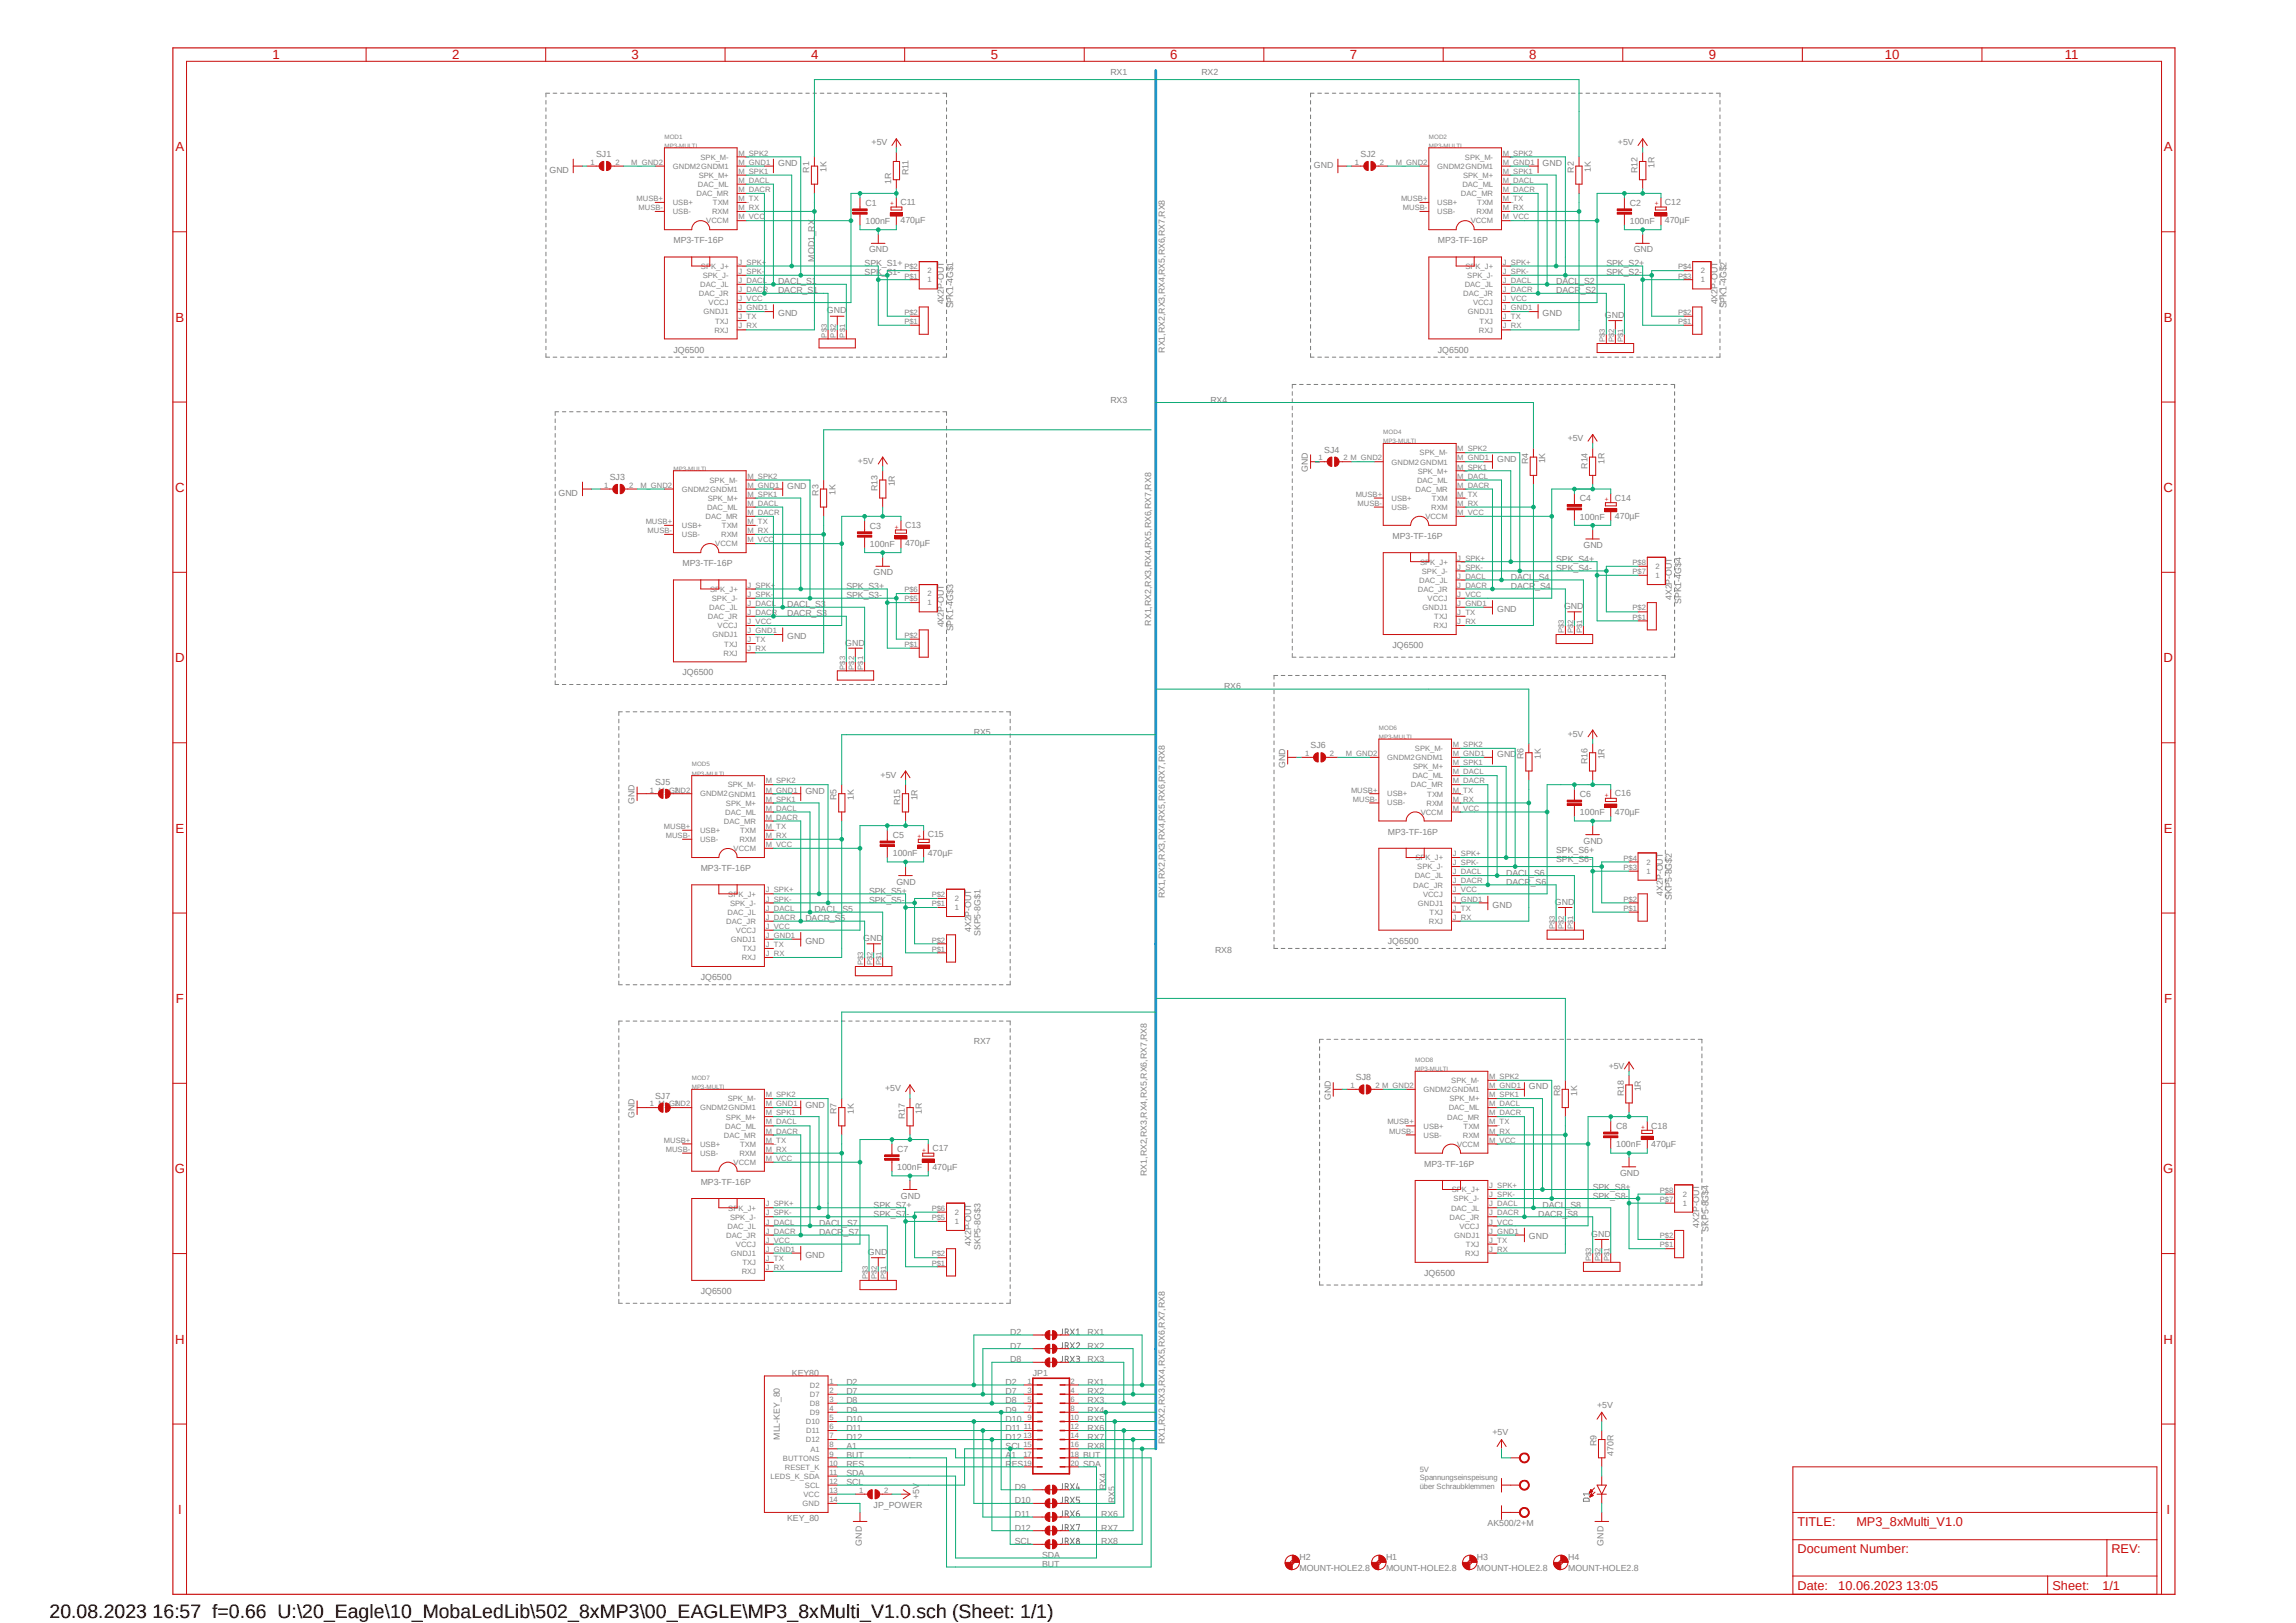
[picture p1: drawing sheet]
<svg xmlns="http://www.w3.org/2000/svg" width="420mm" height="297mm" viewBox="0 0 420 297" stroke-linecap="round" stroke-linejoin="round" font-family="sans-serif">
<defs><g id="words">
<text font-size="3.6" x="9.1" y="296.2">20.08.2023 16:57 f=0.66 U:\20_Eagle\10_MobaLedLib\502_8xMP3\00_EAGLE\MP3_8xMulti_V1.0.sch (Sheet: 1/1)</text>
<g font-size="2.4" fill="#c90d0c">
<text x="49.9" y="10.8">1</text>
<text x="82.7" y="10.8">2</text>
<text x="115.5" y="10.8">3</text>
<text x="148.4" y="10.8">4</text>
<text x="181.2" y="10.8">5</text>
<text x="214.1" y="10.8">6</text>
<text x="246.9" y="10.8">7</text>
<text x="279.7" y="10.8">8</text>
<text x="312.6" y="10.8">9</text>
<text x="344.8" y="10.8">10</text>
<text x="377.7" y="10.8">11</text>
<text x="32.1" y="27.7">A</text>
<text x="395.8" y="27.7">A</text>
<text x="32.1" y="58.8">B</text>
<text x="395.8" y="58.8">B</text>
<text x="32" y="90">C</text>
<text x="395.8" y="90">C</text>
<text x="32" y="121.2">D</text>
<text x="395.8" y="121.2">D</text>
<text x="32.1" y="152.4">E</text>
<text x="395.8" y="152.4">E</text>
<text x="32.2" y="183.5">F</text>
<text x="395.9" y="183.5">F</text>
<text x="32" y="214.7">G</text>
<text x="395.7" y="214.7">G</text>
<text x="32" y="245.9">H</text>
<text x="395.8" y="245.9">H</text>
<text x="32.6" y="277">I</text>
<text x="396.3" y="277">I</text>
</g>
<g font-size="2.3" fill="#c90d0c">
<text x="328.8" y="279.3">TITLE:</text>
<text x="339.6" y="279.3">MP3_8xMulti_V1.0</text>
<text x="328.8" y="284.3">Document Number:</text>
<text x="386.2" y="284.3">REV:</text>
<text x="328.8" y="290.9">Date:</text>
<text x="336.3" y="290.9">10.06.2023 13:05</text>
<text x="375.4" y="290.9">Sheet:</text>
<text x="384.6" y="290.9">1/1</text>
</g>
<g font-size="1.6" fill="#808080">
<text x="203.1" y="13.8">RX1</text>
<text x="219.8" y="13.8">RX2</text>
<text x="109.1" y="28.7">SJ1</text>
<text x="159.4" y="26.6">+5V</text>
<text x="248.9" y="28.7">SJ2</text>
<text x="296" y="26.6">+5V</text>
<text x="100.5" y="31.6">GND</text>
<text x="142.3" y="30.4">GND</text>
<text x="148" y="31.6" transform="rotate(-90 148 31.6)">R1</text>
<text x="151.2" y="31.5" transform="rotate(-90 151.2 31.5)">1K</text>
<text x="163" y="33.7" transform="rotate(-90 163 33.7)">1R</text>
<text x="166.2" y="32" transform="rotate(-90 166.2 32)">R11</text>
<text x="240.3" y="30.7">GND</text>
<text x="282.2" y="30.4">GND</text>
<text x="287.9" y="31.6" transform="rotate(-90 287.9 31.6)">R2</text>
<text x="291" y="31.5" transform="rotate(-90 291 31.5)">1K</text>
<text x="299.5" y="31.6" transform="rotate(-90 299.5 31.6)">R12</text>
<text x="302.6" y="30.7" transform="rotate(-90 302.6 30.7)">1R</text>
<text x="158.3" y="41">100nF</text>
<text x="158.3" y="37.6">C1</text>
<text x="164.7" y="40.9">470µF</text>
<text x="164.7" y="37.6">C11</text>
<text x="298.2" y="41">100nF</text>
<text x="298.2" y="37.6">C2</text>
<text x="304.6" y="40.9">470µF</text>
<text x="304.6" y="37.6">C12</text>
<text x="123.2" y="44.5">MP3-TF-16P</text>
<text x="149" y="47.9" transform="rotate(-90 149 47.9)">MOD1_RX</text>
<text x="159" y="46.2">GND</text>
<text x="263" y="44.5">MP3-TF-16P</text>
<text x="298.8" y="46.2">GND</text>
<text x="142.3" y="52">DACL_S1</text>
<text x="142.3" y="53.7">DACR_S1</text>
<text x="158.2" y="50.4">SPK_S1-</text>
<text x="158.2" y="48.7">SPK_S1+</text>
<text x="284.7" y="52">DACL_S2</text>
<text x="284.7" y="53.7">DACR_S2</text>
<text x="293.8" y="50.4">SPK_S2-</text>
<text x="293.8" y="48.7">SPK_S2+</text>
<text x="142.3" y="57.9">GND</text>
<text x="151.3" y="57.4">GND</text>
<text x="172.6" y="55.7" transform="rotate(-90 172.6 55.7)">4X2P-OUT</text>
<text x="174.3" y="56.4" transform="rotate(-90 174.3 56.4)">SPK1-4G$1</text>
<text x="282.2" y="57.9">GND</text>
<text x="293.6" y="58.2">GND</text>
<text x="314.2" y="55.7" transform="rotate(-90 314.2 55.7)">4X2P-OUT</text>
<text x="315.8" y="56.4" transform="rotate(-90 315.8 56.4)">SPK1-4G$2</text>
<text x="123.2" y="64.5">JQ6500</text>
<text x="213.1" y="64.5" transform="rotate(-90 213.1 64.5)">RX1,RX2,RX3,RX4,RX5,RX6,RX7,RX8</text>
<text x="263" y="64.5">JQ6500</text>
<text x="203.1" y="73.7">RX3</text>
<text x="221.4" y="73.7">RX4</text>
<text x="242.2" y="82.8">SJ4</text>
<text x="286.8" y="80.7">+5V</text>
<text x="111.6" y="87.8">SJ3</text>
<text x="144" y="89.5">GND</text>
<text x="156.9" y="84.8">+5V</text>
<text x="160.5" y="89.9" transform="rotate(-90 160.5 89.9)">R13</text>
<text x="163.7" y="89" transform="rotate(-90 163.7 89)">1R</text>
<text x="239.2" y="86.4" transform="rotate(-90 239.2 86.4)">GND</text>
<text x="273.9" y="84.5">GND</text>
<text x="279.5" y="84.9" transform="rotate(-90 279.5 84.9)">R4</text>
<text x="282.7" y="84.8" transform="rotate(-90 282.7 84.8)">1K</text>
<text x="290.4" y="85.8" transform="rotate(-90 290.4 85.8)">R14</text>
<text x="293.5" y="84.9" transform="rotate(-90 293.5 84.9)">1R</text>
<text x="102.2" y="90.7">GND</text>
<text x="149.7" y="90.7" transform="rotate(-90 149.7 90.7)">R3</text>
<text x="152.8" y="90.6" transform="rotate(-90 152.8 90.6)">1K</text>
<text x="289" y="95.1">100nF</text>
<text x="289" y="91.7">C4</text>
<text x="295.4" y="95">470µF</text>
<text x="295.4" y="91.7">C14</text>
<text x="159.1" y="100.1">100nF</text>
<text x="159.1" y="96.7">C3</text>
<text x="165.6" y="100">470µF</text>
<text x="165.6" y="96.6">C13</text>
<text x="254.7" y="98.6">MP3-TF-16P</text>
<text x="289.6" y="100.3">GND</text>
<text x="124.8" y="103.6">MP3-TF-16P</text>
<text x="154.8" y="107.8">SPK_S3+</text>
<text x="159.8" y="105.3">GND</text>
<text x="276.4" y="106.1">DACL_S4</text>
<text x="276.4" y="107.8">DACR_S4</text>
<text x="284.7" y="104.5">SPK_S4-</text>
<text x="284.7" y="102.8">SPK_S4+</text>
<text x="144" y="111.1">DACL_S3</text>
<text x="144" y="112.8">DACR_S3</text>
<text x="154.8" y="109.5">SPK_S3-</text>
<text x="273.9" y="112">GND</text>
<text x="286.1" y="111.5">GND</text>
<text x="305.8" y="109.8" transform="rotate(-90 305.8 109.8)">4X2P-OUT</text>
<text x="307.5" y="110.5" transform="rotate(-90 307.5 110.5)">SPK1-4G$4</text>
<text x="144" y="117">GND</text>
<text x="154.6" y="118.2">GND</text>
<text x="172.6" y="114.8" transform="rotate(-90 172.6 114.8)">4X2P-OUT</text>
<text x="174.3" y="115.5" transform="rotate(-90 174.3 115.5)">SPK1-4G$3</text>
<text x="210.6" y="114.5" transform="rotate(-90 210.6 114.5)">RX1,RX2,RX3,RX4,RX5,RX6,RX7,RX8</text>
<text x="254.7" y="118.6">JQ6500</text>
<text x="124.8" y="123.6">JQ6500</text>
<text x="223.9" y="126.1">RX6</text>
<text x="178.1" y="134.5">RX5</text>
<text x="239.7" y="137">SJ6</text>
<text x="286.8" y="134.8">+5V</text>
<text x="119.8" y="143.6">SJ5</text>
<text x="161.1" y="142.3">+5V</text>
<text x="235.1" y="140.5" transform="rotate(-90 235.1 140.5)">GND</text>
<text x="273.9" y="138.6">GND</text>
<text x="278.7" y="139" transform="rotate(-90 278.7 139)">R6</text>
<text x="281.9" y="138.9" transform="rotate(-90 281.9 138.9)">1K</text>
<text x="290.4" y="139.9" transform="rotate(-90 290.4 139.9)">R16</text>
<text x="293.5" y="139" transform="rotate(-90 293.5 139)">1R</text>
<text x="116" y="147.2" transform="rotate(-90 116 147.2)">GND</text>
<text x="147.3" y="145.2">GND</text>
<text x="153" y="146.5" transform="rotate(-90 153 146.5)">R5</text>
<text x="156.2" y="146.4" transform="rotate(-90 156.2 146.4)">1K</text>
<text x="164.6" y="147.4" transform="rotate(-90 164.6 147.4)">R15</text>
<text x="167.8" y="146.5" transform="rotate(-90 167.8 146.5)">1R</text>
<text x="289" y="149.2">100nF</text>
<text x="289" y="145.8">C6</text>
<text x="295.4" y="149.1">470µF</text>
<text x="295.4" y="145.8">C16</text>
<text x="163.3" y="153.3">C5</text>
<text x="169.7" y="153.2">C15</text>
<text x="253.9" y="152.7">MP3-TF-16P</text>
<text x="289.6" y="154.4">GND</text>
<text x="128.2" y="159.4">MP3-TF-16P</text>
<text x="163.3" y="156.7">100nF</text>
<text x="164" y="161.9">GND</text>
<text x="169.7" y="156.6">470µF</text>
<text x="275.5" y="160.2">DACL_S6</text>
<text x="275.5" y="161.9">DACR_S6</text>
<text x="284.7" y="157.7">SPK_S6-</text>
<text x="284.7" y="156.1">SPK_S6+</text>
<text x="149" y="166.9">DACL_S5</text>
<text x="159" y="165.2">SPK_S5-</text>
<text x="159" y="163.6">SPK_S5+</text>
<text x="213.1" y="164.4" transform="rotate(-90 213.1 164.4)">RX1,RX2,RX3,RX4,RX5,RX6,RX7,RX8</text>
<text x="273" y="166.1">GND</text>
<text x="284.4" y="165.6">GND</text>
<text x="304.2" y="163.9" transform="rotate(-90 304.2 163.9)">4X2P-OUT</text>
<text x="305.8" y="164.6" transform="rotate(-90 305.8 164.6)">SKP5-8G$2</text>
<text x="147.3" y="172.7">GND</text>
<text x="147.3" y="168.6">DACR_S5</text>
<text x="157.9" y="172.3">GND</text>
<text x="177.6" y="170.6" transform="rotate(-90 177.6 170.6)">4X2P-OUT</text>
<text x="179.3" y="171.3" transform="rotate(-90 179.3 171.3)">SKP5-8G$1</text>
<text x="253.9" y="172.7">JQ6500</text>
<text x="128.2" y="179.4">JQ6500</text>
<text x="222.3" y="174.4">RX8</text>
<text x="178.1" y="191.1">RX7</text>
<text x="248" y="197.7">SJ8</text>
<text x="294.3" y="195.5">+5V</text>
<text x="119.8" y="201">SJ7</text>
<text x="147.3" y="202.7">GND</text>
<text x="153" y="203.9" transform="rotate(-90 153 203.9)">R7</text>
<text x="156.2" y="203.8" transform="rotate(-90 156.2 203.8)">1K</text>
<text x="161.9" y="199.7">+5V</text>
<text x="168.6" y="203.9" transform="rotate(-90 168.6 203.9)">1R</text>
<text x="243.4" y="201.3" transform="rotate(-90 243.4 201.3)">GND</text>
<text x="279.7" y="199.4">GND</text>
<text x="285.4" y="200.6" transform="rotate(-90 285.4 200.6)">R8</text>
<text x="288.5" y="200.5" transform="rotate(-90 288.5 200.5)">1K</text>
<text x="297" y="200.6" transform="rotate(-90 297 200.6)">R18</text>
<text x="300.1" y="199.7" transform="rotate(-90 300.1 199.7)">1R</text>
<text x="116" y="204.6" transform="rotate(-90 116 204.6)">GND</text>
<text x="165.5" y="204.8" transform="rotate(-90 165.5 204.8)">R17</text>
<text x="295.7" y="209.9">100nF</text>
<text x="295.7" y="206.6">C8</text>
<text x="302.1" y="209.9">470µF</text>
<text x="302.1" y="206.5">C18</text>
<text x="164.1" y="214.1">100nF</text>
<text x="164.1" y="210.8">C7</text>
<text x="170.6" y="214">470µF</text>
<text x="170.6" y="210.7">C17</text>
<text x="209.8" y="215.2" transform="rotate(-90 209.8 215.2)">RX1,RX2,RX3,RX4,RX5,RX6,RX7,RX8</text>
<text x="260.5" y="213.5">MP3-TF-16P</text>
<text x="296.3" y="215.2">GND</text>
<text x="128.2" y="216.8">MP3-TF-16P</text>
<text x="159.8" y="221">SPK_S7+</text>
<text x="164.8" y="219.3">GND</text>
<text x="282.2" y="221">DACL_S8</text>
<text x="291.3" y="219.3">SPK_S8-</text>
<text x="291.3" y="217.7">SPK_S8+</text>
<text x="149.8" y="224.3">DACL_S7</text>
<text x="149.8" y="226">DACR_S7</text>
<text x="159.8" y="222.7">SPK_S7-</text>
<text x="279.7" y="226.8">GND</text>
<text x="281.4" y="222.7">DACR_S8</text>
<text x="291.1" y="226.4">GND</text>
<text x="310.8" y="224.7" transform="rotate(-90 310.8 224.7)">4X2P-OUT</text>
<text x="312.5" y="225.4" transform="rotate(-90 312.5 225.4)">SKP5-8G$4</text>
<text x="147.3" y="230.2">GND</text>
<text x="158.8" y="229.7">GND</text>
<text x="177.6" y="228" transform="rotate(-90 177.6 228)">4X2P-OUT</text>
<text x="179.3" y="228.7" transform="rotate(-90 179.3 228.7)">SKP5-8G$3</text>
<text x="260.5" y="233.5">JQ6500</text>
<text x="128.2" y="236.8">JQ6500</text>
<text x="184.8" y="244.3">D2</text>
<text x="198.9" y="244.3">RX1</text>
<text x="144.9" y="251.8">KEY80</text>
<text x="184.8" y="246.8">D7</text>
<text x="184.8" y="249.3">D8</text>
<text x="188.9" y="251.8">JP1</text>
<text x="198.9" y="246.8">RX2</text>
<text x="198.9" y="249.3">RX3</text>
<text x="154.8" y="253.5">D2</text>
<text x="154.8" y="255.1">D7</text>
<text x="154.8" y="256.8">D8</text>
<text x="183.9" y="253.5">D2</text>
<text x="183.9" y="255.1">D7</text>
<text x="183.9" y="256.8">D8</text>
<text x="198.9" y="253.5">RX1</text>
<text x="198.9" y="255.1">RX2</text>
<text x="198.9" y="256.8">RX3</text>
<text x="292.1" y="257.6">+5V</text>
<text x="142.7" y="263.4" transform="rotate(-90 142.7 263.4)">MLL-KEY_80</text>
<text x="154.8" y="258.5">D9</text>
<text x="154.8" y="260.1">D10</text>
<text x="154.8" y="261.8">D11</text>
<text x="154.8" y="263.4">D12</text>
<text x="183.9" y="258.5">D9</text>
<text x="183.9" y="260.1">D10</text>
<text x="183.9" y="261.8">D11</text>
<text x="183.9" y="263.4">D12</text>
<text x="198.9" y="258.5">RX4</text>
<text x="198.9" y="260.1">RX5</text>
<text x="198.9" y="261.8">RX6</text>
<text x="198.9" y="263.4">RX7</text>
<text x="273" y="262.6">+5V</text>
<text x="154.8" y="265.1">A1</text>
<text x="154.8" y="268.4">RES</text>
<text x="154.8" y="266.8">BUT</text>
<text x="183.9" y="265.1">SCL</text>
<text x="183.9" y="266.8">A1</text>
<text x="183.9" y="268.4">RES</text>
<text x="198.1" y="266.8">BUT</text>
<text x="198.1" y="268.4">SDA</text>
<text x="198.9" y="265.1">RX8</text>
<text x="213.1" y="264.3" transform="rotate(-90 213.1 264.3)">RX1,RX2,RX3,RX4,RX5,RX6,RX7,RX8</text>
<text x="292" y="264.7" transform="rotate(-90 292 264.7)">R9</text>
<text x="295.2" y="266.5" transform="rotate(-90 295.2 266.5)">470R</text>
<text x="154.8" y="271.8">SCL</text>
<text x="154.8" y="270.1">SDA</text>
<text x="159.8" y="275.9">JP_POWER</text>
<text x="168.2" y="274.3" transform="rotate(-90 168.2 274.3)">+5V</text>
<text x="185.6" y="272.6">D9</text>
<text x="185.6" y="275.1">D10</text>
<text x="202.3" y="272.6" transform="rotate(-90 202.3 272.6)">RX4</text>
<text x="203.9" y="275.1" transform="rotate(-90 203.9 275.1)">RX5</text>
<text x="144" y="278.4">KEY_80</text>
<text x="185.6" y="277.6">D11</text>
<text x="185.6" y="280.1">D12</text>
<text x="201.4" y="277.6">RX6</text>
<text x="201.4" y="280.1">RX7</text>
<text x="272.1" y="279.2">AK500/2+M</text>
<text x="157.7" y="282.8" transform="rotate(-90 157.7 282.8)">GND</text>
<text x="185.6" y="282.6">SCL</text>
<text x="190.6" y="286.8">BUT</text>
<text x="190.6" y="285.1">SDA</text>
<text x="201.4" y="282.6">RX8</text>
<text x="237.7" y="287.6">MOUNT-HOLE2.8</text>
<text x="237.7" y="285.5">H2</text>
<text x="253.5" y="287.6">MOUNT-HOLE2.8</text>
<text x="253.5" y="285.5">H1</text>
<text x="270.2" y="287.6">MOUNT-HOLE2.8</text>
<text x="270.2" y="285.5">H3</text>
<text x="286.9" y="285.5">H4</text>
<text x="286.9" y="287.6">MOUNT-HOLE2.8</text>
<text x="293.3" y="282.8" transform="rotate(-90 293.3 282.8)">GND</text>
</g>
<g font-size="1.4" fill="#808080">
<text x="128.1" y="29.3">SPK_M-</text>
<text x="135.1" y="28.5">M_SPK2</text>
<text x="268" y="29.3">SPK_M-</text>
<text x="274.9" y="28.5">M_SPK2</text>
<text x="108" y="30.1">1</text>
<text x="112.6" y="30.1">2</text>
<text x="115.5" y="30.1">M_GND2</text>
<text x="123.1" y="30.9">GNDM2GNDM1</text>
<text x="127.4" y="35.9">DAC_MR</text>
<text x="127.7" y="34.2">DAC_ML</text>
<text x="127.8" y="32.6">SPK_M+</text>
<text x="135.1" y="35.1">M_DACR</text>
<text x="135.1" y="33.5">M_DACL</text>
<text x="135.1" y="31.8">M_SPK1</text>
<text x="135.1" y="30.1">M_GND1</text>
<text x="247.9" y="30.1">1</text>
<text x="252.4" y="30.1">2</text>
<text x="255.3" y="30.1">M_GND2</text>
<text x="262.9" y="30.9">GNDM2GNDM1</text>
<text x="267.2" y="35.9">DAC_MR</text>
<text x="267.5" y="34.2">DAC_ML</text>
<text x="267.6" y="32.6">SPK_M+</text>
<text x="274.9" y="35.1">M_DACR</text>
<text x="274.9" y="33.5">M_DACL</text>
<text x="274.9" y="31.8">M_SPK1</text>
<text x="274.9" y="30.1">M_GND1</text>
<text x="116.5" y="36.8">MUSB+</text>
<text x="116.8" y="38.5">MUSB-</text>
<text x="123.1" y="37.5">USB+</text>
<text x="123.1" y="39.2">USB-</text>
<text x="129.2" y="40.9">VCCM</text>
<text x="130.3" y="39.2">RXM</text>
<text x="130.4" y="37.5">TXM</text>
<text x="135.1" y="40.1">M_VCC</text>
<text x="135.1" y="38.5">M_RX</text>
<text x="135.1" y="36.8">M_TX</text>
<text x="256.3" y="36.8">MUSB+</text>
<text x="256.6" y="38.5">MUSB-</text>
<text x="262.9" y="37.5">USB+</text>
<text x="262.9" y="39.2">USB-</text>
<text x="269" y="40.9">VCCM</text>
<text x="270.1" y="39.2">RXM</text>
<text x="270.2" y="37.5">TXM</text>
<text x="274.9" y="40.1">M_VCC</text>
<text x="274.9" y="38.5">M_RX</text>
<text x="274.9" y="36.8">M_TX</text>
<text x="128.1" y="52.5">DAC_JL</text>
<text x="128.2" y="49.2">SPK_J+</text>
<text x="128.6" y="50.9">SPK_J-</text>
<text x="135.1" y="53.5">J_DACR</text>
<text x="135.1" y="51.8">J_DACL</text>
<text x="135.1" y="48.5">J_SPK+</text>
<text x="135.1" y="50.1">J_SPK-</text>
<text x="165.4" y="51">P$1</text>
<text x="165.4" y="49.3">P$2</text>
<text x="169.7" y="51.7">1</text>
<text x="169.7" y="50">2</text>
<text x="267.9" y="52.5">DAC_JL</text>
<text x="268.1" y="49.2">SPK_J+</text>
<text x="268.4" y="50.9">SPK_J-</text>
<text x="274.9" y="53.5">J_DACR</text>
<text x="274.9" y="51.8">J_DACL</text>
<text x="274.9" y="48.5">J_SPK+</text>
<text x="274.9" y="50.1">J_SPK-</text>
<text x="307" y="51">P$3</text>
<text x="307" y="49.3">P$4</text>
<text x="311.1" y="51.7">1</text>
<text x="311.1" y="50">2</text>
<text x="127.8" y="54.2">DAC_JR</text>
<text x="128.7" y="57.5">GNDJ1</text>
<text x="129.6" y="55.9">VCCJ</text>
<text x="130.8" y="59.2">TXJ</text>
<text x="135.1" y="55.1">J_VCC</text>
<text x="135.1" y="58.5">J_TX</text>
<text x="135.1" y="56.8">J_GND1</text>
<text x="165.4" y="57.6">P$2</text>
<text x="165.4" y="59.3">P$1</text>
<text x="267.7" y="54.2">DAC_JR</text>
<text x="268.5" y="57.5">GNDJ1</text>
<text x="269.4" y="55.9">VCCJ</text>
<text x="270.6" y="59.2">TXJ</text>
<text x="274.9" y="55.1">J_VCC</text>
<text x="274.9" y="58.5">J_TX</text>
<text x="274.9" y="56.8">J_GND1</text>
<text x="307" y="57.6">P$2</text>
<text x="307" y="59.3">P$1</text>
<text x="130.7" y="60.9">RXJ</text>
<text x="135.1" y="60.1">J_RX</text>
<text x="151.3" y="61.8" transform="rotate(-90 151.3 61.8)">P$3</text>
<text x="152.9" y="61.8" transform="rotate(-90 152.9 61.8)">P$2</text>
<text x="154.6" y="61.8" transform="rotate(-90 154.6 61.8)">P$1</text>
<text x="270.5" y="60.9">RXJ</text>
<text x="274.9" y="60.1">J_RX</text>
<text x="293.6" y="62.6" transform="rotate(-90 293.6 62.6)">P$3</text>
<text x="295.3" y="62.6" transform="rotate(-90 295.3 62.6)">P$2</text>
<text x="296.9" y="62.6" transform="rotate(-90 296.9 62.6)">P$1</text>
<text x="259.7" y="83.4">SPK_M-</text>
<text x="266.6" y="82.6">M_SPK2</text>
<text x="110.5" y="89.2">1</text>
<text x="115.1" y="89.2">2</text>
<text x="117.1" y="89.2">M_GND2</text>
<text x="124.7" y="90">GNDM2GNDM1</text>
<text x="129.8" y="88.3">SPK_M-</text>
<text x="136.7" y="89.2">M_GND1</text>
<text x="136.7" y="87.6">M_SPK2</text>
<text x="241.2" y="84.2">1</text>
<text x="245.8" y="84.2">2 M_GND2</text>
<text x="254.5" y="85">GNDM2GNDM1</text>
<text x="258.9" y="90">DAC_MR</text>
<text x="259.2" y="88.3">DAC_ML</text>
<text x="259.3" y="86.7">SPK_M+</text>
<text x="266.6" y="89.2">M_DACR</text>
<text x="266.6" y="87.6">M_DACL</text>
<text x="266.6" y="85.9">M_SPK1</text>
<text x="266.6" y="84.2">M_GND1</text>
<text x="118.1" y="95.9">MUSB+</text>
<text x="129.1" y="95">DAC_MR</text>
<text x="129.3" y="93.3">DAC_ML</text>
<text x="129.5" y="91.7">SPK_M+</text>
<text x="136.7" y="95.9">M_TX</text>
<text x="136.7" y="94.2">M_DACR</text>
<text x="136.7" y="92.6">M_DACL</text>
<text x="136.7" y="90.9">M_SPK1</text>
<text x="248" y="90.9">MUSB+</text>
<text x="248.3" y="92.6">MUSB-</text>
<text x="254.5" y="91.7">USB+</text>
<text x="254.5" y="93.3">USB-</text>
<text x="260.7" y="95">VCCM</text>
<text x="261.8" y="93.3">RXM</text>
<text x="261.9" y="91.7">TXM</text>
<text x="266.6" y="94.2">M_VCC</text>
<text x="266.6" y="92.6">M_RX</text>
<text x="266.6" y="90.9">M_TX</text>
<text x="118.4" y="97.6">MUSB-</text>
<text x="124.7" y="96.6">USB+</text>
<text x="124.7" y="98.3">USB-</text>
<text x="130.8" y="100">VCCM</text>
<text x="131.9" y="98.3">RXM</text>
<text x="132" y="96.6">TXM</text>
<text x="136.7" y="99.2">M_VCC</text>
<text x="136.7" y="97.6">M_RX</text>
<text x="136.7" y="107.6">J_SPK+</text>
<text x="259.6" y="106.6">DAC_JL</text>
<text x="259.8" y="103.3">SPK_J+</text>
<text x="260.1" y="105">SPK_J-</text>
<text x="266.6" y="107.6">J_DACR</text>
<text x="266.6" y="105.9">J_DACL</text>
<text x="266.6" y="102.6">J_SPK+</text>
<text x="266.6" y="104.2">J_SPK-</text>
<text x="298.6" y="105.1">P$7</text>
<text x="298.6" y="103.4">P$8</text>
<text x="302.8" y="105.8">1</text>
<text x="302.8" y="104.1">2</text>
<text x="129.5" y="113.3">DAC_JR</text>
<text x="129.7" y="111.6">DAC_JL</text>
<text x="129.9" y="108.3">SPK_J+</text>
<text x="130.2" y="110">SPK_J-</text>
<text x="136.7" y="112.6">J_DACR</text>
<text x="136.7" y="110.9">J_DACL</text>
<text x="136.7" y="109.2">J_SPK-</text>
<text x="165.4" y="110.1">P$5</text>
<text x="165.4" y="108.4">P$6</text>
<text x="169.7" y="110.8">1</text>
<text x="169.7" y="109.1">2</text>
<text x="259.4" y="108.3">DAC_JR</text>
<text x="260.2" y="111.6">GNDJ1</text>
<text x="261.1" y="110">VCCJ</text>
<text x="262.3" y="113.3">TXJ</text>
<text x="266.6" y="109.2">J_VCC</text>
<text x="266.6" y="112.6">J_TX</text>
<text x="266.6" y="110.9">J_GND1</text>
<text x="298.6" y="111.7">P$2</text>
<text x="298.6" y="113.4">P$1</text>
<text x="130.3" y="116.6">GNDJ1</text>
<text x="131.3" y="115">VCCJ</text>
<text x="132.3" y="120">RXJ</text>
<text x="132.5" y="118.3">TXJ</text>
<text x="136.7" y="114.2">J_VCC</text>
<text x="136.7" y="119.2">J_RX</text>
<text x="136.7" y="117.6">J_TX</text>
<text x="136.7" y="115.9">J_GND1</text>
<text x="165.4" y="116.7">P$2</text>
<text x="165.4" y="118.4">P$1</text>
<text x="262.2" y="115">RXJ</text>
<text x="266.6" y="114.2">J_RX</text>
<text x="286.1" y="115.9" transform="rotate(-90 286.1 115.9)">P$3</text>
<text x="287.8" y="115.9" transform="rotate(-90 287.8 115.9)">P$2</text>
<text x="289.4" y="115.9" transform="rotate(-90 289.4 115.9)">P$1</text>
<text x="154.6" y="122.6" transform="rotate(-90 154.6 122.6)">P$3</text>
<text x="156.2" y="122.6" transform="rotate(-90 156.2 122.6)">P$2</text>
<text x="157.9" y="122.6" transform="rotate(-90 157.9 122.6)">P$1</text>
<text x="258.8" y="137.5">SPK_M-</text>
<text x="265.8" y="136.7">M_SPK2</text>
<text x="140.1" y="143.3">M_SPK2</text>
<text x="238.7" y="138.3">1</text>
<text x="243.3" y="138.3">2</text>
<text x="246.2" y="138.3">M_GND2</text>
<text x="253.7" y="139.1">GNDM2GNDM1</text>
<text x="258.4" y="142.4">DAC_ML</text>
<text x="258.5" y="140.8">SPK_M+</text>
<text x="265.8" y="143.3">M_DACR</text>
<text x="265.8" y="141.7">M_DACL</text>
<text x="265.8" y="140">M_SPK1</text>
<text x="265.8" y="138.3">M_GND1</text>
<text x="118.9" y="145">1 M_GND2</text>
<text x="123.4" y="145">2</text>
<text x="128.1" y="145.8">GNDM2GNDM1</text>
<text x="132.7" y="149.1">DAC_ML</text>
<text x="132.8" y="147.4">SPK_M+</text>
<text x="133.1" y="144.1">SPK_M-</text>
<text x="140.1" y="148.3">M_DACL</text>
<text x="140.1" y="146.7">M_SPK1</text>
<text x="140.1" y="145">M_GND1</text>
<text x="247.1" y="145">MUSB+</text>
<text x="247.5" y="146.7">MUSB-</text>
<text x="253.7" y="145.8">USB+</text>
<text x="253.7" y="147.4">USB-</text>
<text x="258.1" y="144.1">DAC_MR</text>
<text x="259.9" y="149.1">VCCM</text>
<text x="260.9" y="147.4">RXM</text>
<text x="261.1" y="145.8">TXM</text>
<text x="265.8" y="148.3">M_VCC</text>
<text x="265.8" y="146.7">M_RX</text>
<text x="265.8" y="145">M_TX</text>
<text x="121.5" y="151.7">MUSB+</text>
<text x="121.8" y="153.3">MUSB-</text>
<text x="128.1" y="152.4">USB+</text>
<text x="128.1" y="154.1">USB-</text>
<text x="132.4" y="150.7">DAC_MR</text>
<text x="134.2" y="155.7">VCCM</text>
<text x="135.3" y="154.1">RXM</text>
<text x="135.4" y="152.4">TXM</text>
<text x="140.1" y="155">M_VCC</text>
<text x="140.1" y="153.3">M_RX</text>
<text x="140.1" y="151.7">M_TX</text>
<text x="140.1" y="150">M_DACR</text>
<text x="258.8" y="160.7">DAC_JL</text>
<text x="258.9" y="157.4">SPK_J+</text>
<text x="259.2" y="159.1">SPK_J-</text>
<text x="265.8" y="161.7">J_DACR</text>
<text x="265.8" y="160">J_DACL</text>
<text x="265.8" y="156.7">J_SPK+</text>
<text x="265.8" y="158.3">J_SPK-</text>
<text x="297" y="159.2">P$3</text>
<text x="297" y="157.5">P$4</text>
<text x="301.2" y="159.9">1</text>
<text x="301.2" y="158.2">2</text>
<text x="133.1" y="167.4">DAC_JL</text>
<text x="133.2" y="164.1">SPK_J+</text>
<text x="133.6" y="165.7">SPK_J-</text>
<text x="140.1" y="166.7">J_DACL</text>
<text x="140.1" y="163.3">J_SPK+</text>
<text x="140.1" y="165">J_SPK-</text>
<text x="170.4" y="165.8">P$1</text>
<text x="170.4" y="164.2">P$2</text>
<text x="174.7" y="166.6">1</text>
<text x="174.7" y="164.9">2</text>
<text x="258.5" y="162.4">DAC_JR</text>
<text x="259.4" y="165.7">GNDJ1</text>
<text x="260.3" y="164.1">VCCJ</text>
<text x="261.5" y="167.4">TXJ</text>
<text x="265.8" y="163.3">J_VCC</text>
<text x="265.8" y="166.7">J_TX</text>
<text x="265.8" y="165">J_GND1</text>
<text x="297" y="165">P$2</text>
<text x="297" y="166.7">P$1</text>
<text x="132.8" y="169.1">DAC_JR</text>
<text x="133.7" y="172.4">GNDJ1</text>
<text x="134.6" y="170.7">VCCJ</text>
<text x="140.1" y="170">J_VCC</text>
<text x="140.1" y="173.3">J_TX</text>
<text x="140.1" y="168.3">J_DACR</text>
<text x="140.1" y="171.7">J_GND1</text>
<text x="170.4" y="172.5">P$2</text>
<text x="261.4" y="169.1">RXJ</text>
<text x="265.8" y="168.3">J_RX</text>
<text x="284.4" y="170" transform="rotate(-90 284.4 170)">P$3</text>
<text x="286.1" y="170" transform="rotate(-90 286.1 170)">P$2</text>
<text x="287.8" y="170" transform="rotate(-90 287.8 170)">P$1</text>
<text x="135.7" y="175.7">RXJ</text>
<text x="135.8" y="174.1">TXJ</text>
<text x="140.1" y="175">J_RX</text>
<text x="157.9" y="176.7" transform="rotate(-90 157.9 176.7)">P$3</text>
<text x="159.6" y="176.7" transform="rotate(-90 159.6 176.7)">P$2</text>
<text x="161.2" y="176.7" transform="rotate(-90 161.2 176.7)">P$1</text>
<text x="170.4" y="174.2">P$1</text>
<text x="272.4" y="197.5">M_SPK2</text>
<text x="118.9" y="202.5">1 M_GND2</text>
<text x="123.4" y="202.5">2</text>
<text x="128.1" y="203.2">GNDM2GNDM1</text>
<text x="133.1" y="201.5">SPK_M-</text>
<text x="140.1" y="202.5">M_GND1</text>
<text x="140.1" y="200.8">M_SPK2</text>
<text x="247.1" y="199.1">1</text>
<text x="251.6" y="199.1">2 M_GND2</text>
<text x="260.4" y="199.9">GNDM2GNDM1</text>
<text x="265" y="203.2">DAC_ML</text>
<text x="265.1" y="201.5">SPK_M+</text>
<text x="265.5" y="198.2">SPK_M-</text>
<text x="272.4" y="202.5">M_DACL</text>
<text x="272.4" y="200.8">M_SPK1</text>
<text x="272.4" y="199.1">M_GND1</text>
<text x="121.5" y="209.1">MUSB+</text>
<text x="128.1" y="209.8">USB+</text>
<text x="132.4" y="208.2">DAC_MR</text>
<text x="132.7" y="206.5">DAC_ML</text>
<text x="132.8" y="204.9">SPK_M+</text>
<text x="135.4" y="209.9">TXM</text>
<text x="140.1" y="209.1">M_TX</text>
<text x="140.1" y="207.5">M_DACR</text>
<text x="140.1" y="205.8">M_DACL</text>
<text x="140.1" y="204.1">M_SPK1</text>
<text x="253.8" y="205.8">MUSB+</text>
<text x="254.1" y="207.5">MUSB-</text>
<text x="260.4" y="206.5">USB+</text>
<text x="260.4" y="208.2">USB-</text>
<text x="264.7" y="204.9">DAC_MR</text>
<text x="266.5" y="209.9">VCCM</text>
<text x="267.6" y="208.2">RXM</text>
<text x="267.7" y="206.5">TXM</text>
<text x="272.4" y="209.1">M_VCC</text>
<text x="272.4" y="207.5">M_RX</text>
<text x="272.4" y="205.8">M_TX</text>
<text x="272.4" y="204.1">M_DACR</text>
<text x="121.8" y="210.8">MUSB-</text>
<text x="128.1" y="211.5">USB-</text>
<text x="134.2" y="213.2">VCCM</text>
<text x="135.3" y="211.5">RXM</text>
<text x="140.1" y="212.5">M_VCC</text>
<text x="140.1" y="210.8">M_RX</text>
<text x="133.2" y="221.5">SPK_J+</text>
<text x="140.1" y="220.8">J_SPK+</text>
<text x="170.4" y="221.6">P$6</text>
<text x="265.4" y="221.5">DAC_JL</text>
<text x="265.6" y="218.2">SPK_J+</text>
<text x="265.9" y="219.9">SPK_J-</text>
<text x="272.4" y="220.8">J_DACL</text>
<text x="272.4" y="217.5">J_SPK+</text>
<text x="272.4" y="219.1">J_SPK-</text>
<text x="303.6" y="219.9">P$7</text>
<text x="303.6" y="218.3">P$8</text>
<text x="307.8" y="220.7">1</text>
<text x="307.8" y="219">2</text>
<text x="132.8" y="226.5">DAC_JR</text>
<text x="133.1" y="224.9">DAC_JL</text>
<text x="133.6" y="223.2">SPK_J-</text>
<text x="140.1" y="227.4">J_VCC</text>
<text x="140.1" y="225.8">J_DACR</text>
<text x="140.1" y="224.1">J_DACL</text>
<text x="140.1" y="222.4">J_SPK-</text>
<text x="170.4" y="223.3">P$5</text>
<text x="174.7" y="224">1</text>
<text x="174.7" y="222.3">2</text>
<text x="265.2" y="223.2">DAC_JR</text>
<text x="266" y="226.5">GNDJ1</text>
<text x="266.9" y="224.9">VCCJ</text>
<text x="272.4" y="224.1">J_VCC</text>
<text x="272.4" y="227.4">J_TX</text>
<text x="272.4" y="222.4">J_DACR</text>
<text x="272.4" y="225.8">J_GND1</text>
<text x="303.6" y="226.6">P$2</text>
<text x="133.7" y="229.8">GNDJ1</text>
<text x="134.6" y="228.2">VCCJ</text>
<text x="135.7" y="233.2">RXJ</text>
<text x="135.8" y="231.5">TXJ</text>
<text x="140.1" y="232.4">J_RX</text>
<text x="140.1" y="230.8">J_TX</text>
<text x="140.1" y="229.1">J_GND1</text>
<text x="170.4" y="229.9">P$2</text>
<text x="170.4" y="231.6">P$1</text>
<text x="268" y="229.8">RXJ</text>
<text x="268.1" y="228.2">TXJ</text>
<text x="272.4" y="229.1">J_RX</text>
<text x="291.1" y="230.8" transform="rotate(-90 291.1 230.8)">P$3</text>
<text x="292.8" y="230.8" transform="rotate(-90 292.8 230.8)">P$2</text>
<text x="294.4" y="230.8" transform="rotate(-90 294.4 230.8)">P$1</text>
<text x="303.6" y="228.3">P$1</text>
<text x="158.7" y="234.1" transform="rotate(-90 158.7 234.1)">P$3</text>
<text x="160.4" y="234.1" transform="rotate(-90 160.4 234.1)">P$2</text>
<text x="162.1" y="234.1" transform="rotate(-90 162.1 234.1)">P$1</text>
<text x="148.2" y="257.3">D8</text>
<text x="148.2" y="254">D2</text>
<text x="148.2" y="255.6">D7</text>
<text x="151.7" y="256.6">3</text>
<text x="151.7" y="253.2">1</text>
<text x="151.7" y="254.9">2</text>
<text x="188" y="253.2">1</text>
<text x="188" y="254.9">3</text>
<text x="188" y="256.6">5</text>
<text x="195.8" y="253.2">2</text>
<text x="195.8" y="254.9">4</text>
<text x="195.8" y="256.6">6</text>
<text x="147.4" y="263.9">D12</text>
<text x="147.4" y="260.6">D10</text>
<text x="147.5" y="262.3">D11</text>
<text x="148.2" y="258.9">D9</text>
<text x="151.7" y="263.2">7</text>
<text x="151.7" y="259.9">5</text>
<text x="151.7" y="258.2">4</text>
<text x="151.7" y="261.6">6</text>
<text x="187.2" y="263.2">13</text>
<text x="187.3" y="261.6">11</text>
<text x="188" y="258.2">7</text>
<text x="188" y="259.9">9</text>
<text x="195.8" y="263.2">14</text>
<text x="195.8" y="261.6">12</text>
<text x="195.8" y="258.2">8</text>
<text x="195.8" y="259.9">10</text>
<text x="143.2" y="267.3">BUTTONS</text>
<text x="143.6" y="268.9">RESET_K</text>
<text x="148.2" y="265.6">A1</text>
<text x="151.7" y="269.9">11</text>
<text x="151.7" y="266.6">9</text>
<text x="151.7" y="264.9">8</text>
<text x="151.7" y="268.2">10</text>
<text x="187.2" y="264.9">15</text>
<text x="187.2" y="266.6">17</text>
<text x="187.2" y="268.2">19</text>
<text x="195.8" y="264.9">16</text>
<text x="195.8" y="266.6">18</text>
<text x="195.8" y="268.2">20</text>
<text x="259.7" y="269.4">5V</text>
<text x="141" y="270.6">LEDS_K_SDA</text>
<text x="146.8" y="275.6">GND</text>
<text x="147" y="273.9">VCC</text>
<text x="147.2" y="272.3">SCL</text>
<text x="151.7" y="273.2">13</text>
<text x="151.7" y="271.6">12</text>
<text x="151.7" y="274.9">14</text>
<text x="157.1" y="273.2">1</text>
<text x="161.7" y="273.2">2</text>
<text x="259.7" y="270.9">Spannungseinspeisung</text>
<text x="259.7" y="272.4">über Schraubklemmen</text>
</g>
<g font-size="1.1" fill="#808080">
<text x="121.5" y="27.1">MP3-MULTI</text>
<text x="121.5" y="25.4">MOD1</text>
<text x="261.4" y="27.1">MP3-MULTI</text>
<text x="261.4" y="25.4">MOD2</text>
<text x="253" y="81.2">MP3-MULTI</text>
<text x="253" y="79.5">MOD4</text>
<text x="123.2" y="86.1">MP3-MULTI</text>
<text x="252.2" y="135.3">MP3-MULTI</text>
<text x="252.2" y="133.6">MOD6</text>
<text x="126.5" y="141.9">MP3-MULTI</text>
<text x="126.5" y="140.3">MOD5</text>
<text x="126.5" y="197.7">MOD7</text>
<text x="258.9" y="196">MP3-MULTI</text>
<text x="258.9" y="194.4">MOD8</text>
<text x="126.5" y="199.3">MP3-MULTI</text>
</g>
<g font-size="1.1" fill="#c90d0c">
<text x="163.6" y="37.6" transform="rotate(-90 163.6 37.6)">+</text>
<text x="303.5" y="37.6" transform="rotate(-90 303.5 37.6)">+</text>
<text x="294.3" y="91.7" transform="rotate(-90 294.3 91.7)">+</text>
<text x="164.4" y="96.7" transform="rotate(-90 164.4 96.7)">+</text>
<text x="294.3" y="145.8" transform="rotate(-90 294.3 145.8)">+</text>
<text x="168.6" y="153.3" transform="rotate(-90 168.6 153.3)">+</text>
<text x="301" y="206.6" transform="rotate(-90 301 206.6)">+</text>
<text x="169.4" y="210.7" transform="rotate(-90 169.4 210.7)">+</text>
</g>
</g></defs>
<path d="M31.3 8.5l366.8 283.6M398.1 8.5l-366.8 283.6" fill="none" stroke="#fff" stroke-width=".18"/>
<g fill="none" stroke="#808080" stroke-width=".18">
<path d="M99.9 18.4v.6M99.9 19.7v.7M100.5 17.1h-.6v.6M101.2 17.1h.7M102.5 17.1h.7M103.8 17.1h.7M105.2 17.1h.6M106.5 17.1h.6M107.8 17.1h.7M109.1 17.1h.7M110.4 17.1h.7M111.8 17.1h.6"/>
<path d="M113.1 17.1h.6M114.4 17.1h.7M115.7 17.1h.7M117.1 17.1h.6M118.4 17.1h.6M119.7 17.1h.7M121 17.1h.7M122.3 17.1h.7M123.6 17.1h.7M125 17.1h.6M126.3 17.1h.7M127.6 17.1h.7"/>
<path d="M128.9 17.1h.7M130.2 17.1h.7M131.6 17.1h.6M132.9 17.1h.6M134.2 17.1h.7M135.5 17.1h.7M136.8 17.1h.7M138.1 17.1h.7M139.5 17.1h.6M140.8 17.1h.6M142.1 17.1h.7M143.4 17.1h.7"/>
<path d="M144.7 17.1h.7M146 17.1h.7M147.4 17.1h.6M148.7 17.1h.7M150 17.1h.7M151.3 17.1h.7M152.7 17.1h.6M154 17.1h.6M155.3 17.1h.7M156.6 17.1h.7M157.9 17.1h.7M159.3 17.1h.6"/>
<path d="M160.6 17.1h.6M161.9 17.1h.7M163.2 17.1h.7M164.5 17.1h.7M165.9 17.1h.6M167.2 17.1h.7M168.5 17.1h.7M169.8 17.1h.7M171.2 17.1h.6M172.5 17.1h.6v.6M173.1 18.4v.6M173.1 19.7v.7"/>
<path d="M239.7 18.4v.6M239.7 19.7v.7M240.4 17.1h-.7v.6M241 17.1h.7M242.4 17.1h.6M243.7 17.1h.6M245 17.1h.7M246.3 17.1h.7M247.7 17.1h.6M249 17.1h.7M250.3 17.1h.7M251.6 17.1h.7"/>
<path d="M253 17.1h.7M254.3 17.1h.7M255.6 17.1h.7M257 17.1h.6M258.3 17.1h.7M259.6 17.1h.7M260.9 17.1h.7M262.3 17.1h.6M263.6 17.1h.6M264.9 17.1h.7M266.2 17.1h.7M267.5 17.1h.7"/>
<path d="M268.9 17.1h.6M270.2 17.1h.7M271.5 17.1h.7M272.9 17.1h.6M274.2 17.1h.7M275.5 17.1h.7M276.9 17.1h.6M278.2 17.1h.6M279.5 17.1h.7M280.8 17.1h.7M282.2 17.1h.6M283.5 17.1h.6"/>
<path d="M284.8 17.1h.7M286.1 17.1h.7M287.4 17.1h.7M288.8 17.1h.6M290.1 17.1h.7M291.4 17.1h.7M292.7 17.1h.7M294.1 17.1h.6M295.4 17.1h.7M296.7 17.1h.7M298.1 17.1h.6M299.4 17.1h.7"/>
<path d="M300.7 17.1h.7M302 17.1h.7M303.4 17.1h.6M304.7 17.1h.7M306 17.1h.7M307.3 17.1h.7M308.7 17.1h.6M310 17.1h.6M311.3 17.1h.7M312.6 17.1h.7M313.9 17.1h.7v.6M314.6 18.4v.6"/>
<path d="M314.6 19.7v.7M99.9 21v.7M99.9 22.4v.6M99.9 23.7v.6M99.9 25v.7M99.9 26.3v.7M99.9 27.6v.7M99.9 29v.6M99.9 30.3v.6M99.9 31.6v.7M99.9 32.9v.7M99.9 34.2v.7"/>
<path d="M99.9 35.6v.6M99.9 36.9v.7M99.9 38.2v.7M99.9 39.5v.7M173.1 21v.7M173.1 22.4v.6M173.1 23.7v.6M173.1 25v.7M173.1 26.3v.7M173.1 27.6v.7M173.1 29v.6M173.1 30.3v.6"/>
<path d="M173.1 31.6v.7M173.1 32.9v.7M173.1 34.2v.7M173.1 35.6v.6M173.1 36.9v.7M173.1 38.2v.7M173.1 39.5v.7M239.7 21v.7M239.7 22.4v.6M239.7 23.7v.6M239.7 25v.7M239.7 26.3v.7"/>
<path d="M239.7 27.6v.7M239.7 29v.6M239.7 30.3v.6M239.7 31.6v.7M239.7 32.9v.7M239.7 34.2v.7M239.7 35.6v.6M239.7 36.9v.7M239.7 38.2v.7M239.7 39.5v.7M314.6 21v.7M314.6 22.4v.6"/>
<path d="M314.6 23.7v.6M314.6 25v.7M314.6 26.3v.7M314.6 27.6v.7M314.6 29v.6M314.6 30.3v.6M314.6 31.6v.7M314.6 32.9v.7M314.6 34.2v.7M314.6 35.6v.6M314.6 36.9v.7M314.6 38.2v.7"/>
<path d="M314.6 39.5v.7M99.9 40.9v.6M99.9 42.2v.6M99.9 43.5v.7M99.9 44.8v.7M99.9 46.1v.7M99.9 47.5v.6M99.9 48.8v.7M99.9 50.1v.7M99.9 51.4v.7M99.9 52.8v.6M99.9 54.1v.7"/>
<path d="M99.9 55.4v.7M99.9 56.7v.7M99.9 58.1v.6M99.9 59.4v.7M173.1 40.9v.6M173.1 42.2v.6M173.1 43.5v.7M173.1 44.8v.7M173.1 46.1v.7M173.1 47.5v.6M173.1 48.8v.7M173.1 50.1v.7"/>
<path d="M173.1 51.4v.7M173.1 52.8v.6M173.1 54.1v.7M173.1 55.4v.7M173.1 56.7v.7M173.1 58.1v.6M173.1 59.4v.7M239.7 40.9v.6M239.7 42.2v.6M239.7 43.5v.7M239.7 44.8v.7M239.7 46.1v.7"/>
<path d="M239.7 47.5v.6M239.7 48.8v.7M239.7 50.1v.7M239.7 51.4v.7M239.7 52.8v.6M239.7 54.1v.7M239.7 55.4v.7M239.7 56.7v.7M239.7 58.1v.6M239.7 59.4v.7M314.6 40.9v.6M314.6 42.2v.6"/>
<path d="M314.6 43.5v.7M314.6 44.8v.7M314.6 46.1v.7M314.6 47.5v.6M314.6 48.8v.7M314.6 50.1v.7M314.6 51.4v.7M314.6 52.8v.6M314.6 54.1v.7M314.6 55.4v.7M314.6 56.7v.7M314.6 58.1v.6"/>
<path d="M314.6 59.4v.7M99.9 60.7v.7M99.9 62v.7M99.9 63.4v.6M99.9 64.7v.7h.6M101.2 65.4h.7M101.6 76.7v.6M101.6 78v.7M101.6 79.3v.7M102.2 75.4h-.6v.6M102.5 65.4h.7M102.9 75.4h.6"/>
<path d="M103.8 65.4h.7M104.2 75.4h.6M105.2 65.4h.6M105.5 75.4h.6M106.5 65.4h.6M106.8 75.4h.6M107.8 65.4h.7M108.1 75.4h.7M109.1 65.4h.7M109.4 75.4h.7M110.4 65.4h.7M110.7 75.4h.7"/>
<path d="M111.8 65.4h.6M112.1 75.4h.6M113.1 65.4h.6M113.4 75.4h.6M114.4 65.4h.7M114.7 75.4h.6M115.7 65.4h.7M116 75.4h.6M117.1 65.4h.6M117.3 75.4h.7M118.4 65.4h.6M118.6 75.4h.7"/>
<path d="M119.7 65.4h.7M119.9 75.4h.7M121 65.4h.7M121.2 75.4h.7M122.3 65.4h.7M122.6 75.4h.6M123.6 65.4h.7M123.9 75.4h.6M125 65.4h.6M125.2 75.4h.7M126.3 65.4h.7M126.5 75.4h.7"/>
<path d="M127.6 65.4h.7M127.8 75.4h.7M128.9 65.4h.7M129.1 75.4h.7M130.2 65.4h.7M130.4 75.4h.7M131.6 65.4h.6M131.7 75.4h.7M132.9 65.4h.6M133.1 75.4h.6M134.2 65.4h.7M134.4 75.4h.6"/>
<path d="M135.5 65.4h.7M135.7 75.4h.7M136.8 65.4h.7M137 75.4h.7M138.1 65.4h.7M138.3 75.4h.7M139.5 65.4h.6M139.6 75.4h.7M140.8 65.4h.6M140.9 75.4h.7M142.1 65.4h.7M142.2 75.4h.7"/>
<path d="M143.4 65.4h.7M143.6 75.4h.6M144.7 65.4h.7M144.9 75.4h.6M146 65.4h.7M146.2 75.4h.7M147.4 65.4h.6M147.5 75.4h.7M148.7 65.4h.7M148.8 75.4h.7M150 65.4h.7M150.2 75.4h.6"/>
<path d="M151.3 65.4h.7M151.5 75.4h.6M152.7 65.4h.6M152.8 75.4h.6M154 65.4h.6M154.1 75.4h.6M155.3 65.4h.7M155.4 75.4h.6M156.6 65.4h.7M156.7 75.4h.7M157.9 65.4h.7M158 75.4h.7"/>
<path d="M159.3 65.4h.6M159.3 75.4h.7M160.6 65.4h.6M160.7 75.4h.6M161.9 65.4h.7M162 75.4h.6M163.2 65.4h.7M163.3 75.4h.6M164.5 65.4h.7M164.6 75.4h.6M165.9 65.4h.6M165.9 75.4h.6"/>
<path d="M167.2 65.4h.7M167.2 75.4h.7M168.5 65.4h.7M168.5 75.4h.7M169.8 65.4h.7M169.8 75.4h.7M171.2 65.4h.6M171.2 75.4h.6M172.5 75.4h.6v.6M173.1 60.7v.7M173.1 62v.7M173.1 63.4v.6"/>
<path d="M173.1 64.7v.7h-.6M173.1 76.7v.6M173.1 78v.7M173.1 79.3v.7M236.4 71.7v.6M236.4 73v.7M236.4 74.3v.7M236.4 75.6v.7M236.4 77v.7M236.4 78.3v.7M236.4 79.7v.6M237.1 70.4h-.7v.6"/>
<path d="M237.7 70.4h.7M239.1 70.4h.6M239.7 64.7v.7h.7M239.7 60.7v.7M239.7 62v.7M239.7 63.4v.6M240.4 70.4h.6M241 65.4h.7M241.7 70.4h.7M242.4 65.4h.6M243 70.4h.7M243.7 65.4h.6"/>
<path d="M244.4 70.4h.7M245 65.4h.7M245.7 70.4h.7M246.3 65.4h.7M247.1 70.4h.6M247.7 65.4h.6M248.4 70.4h.6M249 65.4h.7M249.7 70.4h.7M250.3 65.4h.7M251 70.4h.7M251.6 65.4h.7"/>
<path d="M252.3 70.4h.7M253 65.4h.7M253.7 70.4h.7M254.3 65.4h.7M255 70.4h.7M255.6 65.4h.7M256.4 70.4h.6M257 65.4h.6M257.7 70.4h.7M258.3 65.4h.7M259 70.4h.7M259.6 65.4h.7"/>
<path d="M260.3 70.4h.7M260.9 65.4h.7M261.7 70.4h.7M262.3 65.4h.6M263 70.4h.7M263.6 65.4h.6M264.4 70.4h.6M264.9 65.4h.7M265.7 70.4h.7M266.2 65.4h.7M267 70.4h.7M267.5 65.4h.7"/>
<path d="M268.4 70.4h.6M268.9 65.4h.6M269.7 70.4h.6M270.2 65.4h.7M271 70.4h.7M271.5 65.4h.7M272.3 70.4h.7M272.9 65.4h.6M273.7 70.4h.7M274.2 65.4h.7M275 70.4h.7M275.5 65.4h.7"/>
<path d="M276.4 70.4h.6M276.9 65.4h.6M277.7 70.4h.6M278.2 65.4h.6M279 70.4h.7M279.5 65.4h.7M280.3 70.4h.7M280.8 65.4h.7M281.6 70.4h.7M282.2 65.4h.6M283 70.4h.7M283.5 65.4h.6"/>
<path d="M284.3 70.4h.7M284.8 65.4h.7M285.7 70.4h.6M286.1 65.4h.7M287 70.4h.7M287.4 65.4h.7M288.3 70.4h.7M288.8 65.4h.6M289.6 70.4h.7M290.1 65.4h.7M291 70.4h.7M291.4 65.4h.7"/>
<path d="M292.3 70.4h.7M292.7 65.4h.7M293.7 70.4h.6M294.1 65.4h.6M295 70.4h.7M295.4 65.4h.7M296.3 70.4h.7M296.7 65.4h.7M297.6 70.4h.7M298.1 65.4h.6M299 70.4h.6M299.4 65.4h.7"/>
<path d="M300.3 70.4h.7M300.7 65.4h.7M301.6 70.4h.7M302 65.4h.7M303 70.4h.7M303.4 65.4h.6M304.3 70.4h.7M304.7 65.4h.7M305.6 70.4h.7v.6M306 65.4h.7M306.3 71.7v.6M306.3 73v.7"/>
<path d="M306.3 74.3v.7M306.3 75.6v.7M306.3 77v.7M306.3 78.3v.7M306.3 79.7v.6M307.3 65.4h.7M308.7 65.4h.6M310 65.4h.6M311.3 65.4h.7M312.6 65.4h.7M314.6 64.7v.7h-.7M314.6 60.7v.7"/>
<path d="M314.6 62v.7M314.6 63.4v.6M101.6 80.6v.7M101.6 82v.7M101.6 83.3v.7M101.6 84.7v.6M101.6 86v.7M101.6 87.3v.7M101.6 88.6v.7M101.6 90v.7M101.6 91.3v.7M101.6 92.6v.7"/>
<path d="M101.6 94v.7M101.6 95.3v.7M101.6 96.6v.7M101.6 98v.6M101.6 99.3v.7M173.1 80.6v.7M173.1 82v.7M173.1 83.3v.7M173.1 84.7v.6M173.1 86v.7M173.1 87.3v.7M173.1 88.6v.7"/>
<path d="M173.1 90v.7M173.1 91.3v.7M173.1 92.6v.7M173.1 94v.7M173.1 95.3v.7M173.1 96.6v.7M173.1 98v.6M173.1 99.3v.7M236.4 81v.7M236.4 82.3v.7M236.4 83.7v.6M236.4 85v.7"/>
<path d="M236.4 86.3v.7M236.4 87.6v.7M236.4 89v.7M236.4 90.3v.7M236.4 91.7v.6M236.4 93v.6M236.4 94.3v.7M236.4 95.6v.7M236.4 97v.7M236.4 98.3v.7M236.4 99.7v.6M306.3 81v.7"/>
<path d="M306.3 82.3v.7M306.3 83.7v.6M306.3 85v.7M306.3 86.3v.7M306.3 87.6v.7M306.3 89v.7M306.3 90.3v.7M306.3 91.7v.6M306.3 93v.6M306.3 94.3v.7M306.3 95.6v.7M306.3 97v.7"/>
<path d="M306.3 98.3v.7M306.3 99.7v.6M101.6 100.6v.7M101.6 102v.7M101.6 103.3v.7M101.6 104.6v.7M101.6 106v.6M101.6 107.3v.6M101.6 108.6v.7M101.6 109.9v.7M101.6 111.3v.7M101.6 112.6v.7"/>
<path d="M101.6 114v.6M101.6 115.3v.7M101.6 116.6v.7M101.6 117.9v.7M101.6 119.3v.7M173.1 100.6v.7M173.1 102v.7M173.1 103.3v.7M173.1 104.6v.7M173.1 106v.6M173.1 107.3v.6M173.1 108.6v.7"/>
<path d="M173.1 109.9v.7M173.1 111.3v.7M173.1 112.6v.7M173.1 114v.6M173.1 115.3v.7M173.1 116.6v.7M173.1 117.9v.7M173.1 119.3v.7M236.4 101v.6M236.4 102.3v.7M236.4 103.6v.7M236.4 104.9v.7"/>
<path d="M236.4 106.3v.7M236.4 107.6v.7M236.4 109v.6M236.4 110.3v.7M236.4 111.6v.7M236.4 112.9v.7M236.4 114.3v.7M236.4 115.6v.7M236.4 116.9v.7M236.4 118.3v.7M236.4 119.6v.7h.7M306.3 101v.6"/>
<path d="M306.3 102.3v.7M306.3 103.6v.7M306.3 104.9v.7M306.3 106.3v.7M306.3 107.6v.7M306.3 109v.6M306.3 110.3v.7M306.3 111.6v.7M306.3 112.9v.7M306.3 114.3v.7M306.3 115.6v.7M306.3 116.9v.7"/>
<path d="M306.3 118.3v.7M306.3 119.6v.7h-.7M101.6 120.6v.7M101.6 121.9v.7M101.6 123.3v.7M101.6 124.6v.7h.6M102.9 125.3h.6M104.2 125.3h.6M105.5 125.3h.6M106.8 125.3h.6M108.1 125.3h.7M109.4 125.3h.7"/>
<path d="M110.7 125.3h.7M112.1 125.3h.6M113.2 131.6v.7M113.2 132.9v.7M113.2 134.3v.7M113.2 135.6v.7M113.2 136.9v.7M113.2 138.3v.6M113.2 139.6v.7M113.4 125.3h.6M113.8 130.3h-.6v.6M114.5 130.3h.6"/>
<path d="M114.7 125.3h.6M115.8 130.3h.7M116 125.3h.6M117.1 130.3h.7M117.3 125.3h.7M118.4 130.3h.7M118.6 125.3h.7M119.8 130.3h.6M119.9 125.3h.7M121.1 130.3h.7M121.2 125.3h.7M122.4 130.3h.7"/>
<path d="M122.6 125.3h.6M123.7 130.3h.7M123.9 125.3h.6M125 130.3h.7M125.2 125.3h.7M126.3 130.3h.7M126.5 125.3h.7M127.6 130.3h.7M127.8 125.3h.7M128.9 130.3h.7M129.1 125.3h.7M130.3 130.3h.6"/>
<path d="M130.4 125.3h.7M131.6 130.3h.6M131.7 125.3h.7M132.9 130.3h.7M133.1 125.3h.6M134.2 130.3h.7M134.4 125.3h.6M135.5 130.3h.7M135.7 125.3h.7M136.8 130.3h.7M137 125.3h.7M138.1 130.3h.7"/>
<path d="M138.3 125.3h.7M139.4 130.3h.7M139.6 125.3h.7M140.8 130.3h.6M140.9 125.3h.7M142.1 130.3h.6M142.2 125.3h.7M143.4 130.3h.7M143.6 125.3h.6M144.7 130.3h.7M144.9 125.3h.6M146 130.3h.7"/>
<path d="M146.2 125.3h.7M147.4 130.3h.6M147.5 125.3h.7M148.7 130.3h.6M148.8 125.3h.7M150 130.3h.6M150.2 125.3h.6M151.3 130.3h.6M151.5 125.3h.6M152.6 130.3h.6M152.8 125.3h.6M153.9 130.3h.7"/>
<path d="M154.1 125.3h.6M155.2 130.3h.7M155.4 125.3h.6M156.5 130.3h.7M156.7 125.3h.7M157.9 130.3h.6M158 125.3h.7M159.2 130.3h.6M159.3 125.3h.7M160.5 130.3h.6M160.7 125.3h.6M161.8 130.3h.6"/>
<path d="M162 125.3h.6M163.1 130.3h.6M163.3 125.3h.6M164.4 130.3h.7M164.6 125.3h.6M165.7 130.3h.7M165.9 125.3h.6M167 130.3h.7M167.2 125.3h.7M168.4 130.3h.6M168.5 125.3h.7M169.7 130.3h.6"/>
<path d="M169.8 125.3h.7M171 130.3h.7M171.2 125.3h.6M172.3 130.3h.7M173.1 120.6v.7M173.1 121.9v.7M173.1 123.3v.7M173.1 124.6v.7h-.6M173.6 130.3h.7M174.9 130.3h.7M176.2 130.3h.7M177.5 130.3h.7"/>
<path d="M178.9 130.3h.6M180.2 130.3h.6M181.5 130.3h.7M182.8 130.3h.7M184.1 130.3h.7v.6M184.8 131.6v.7M184.8 132.9v.7M184.8 134.3v.7M184.8 135.6v.7M184.8 136.9v.7M184.8 138.3v.6M184.8 139.6v.7"/>
<path d="M233 124.9v.7M233 126.3v.7M233 127.6v.7M233 128.9v.7M233 130.3v.6M233 131.6v.7M233 132.9v.7M233 134.3v.7M233 135.6v.7M233 136.9v.7M233 138.3v.6M233 139.6v.7"/>
<path d="M233.7 123.6h-.7v.7M234.4 123.6h.6M235.7 123.6h.6M237 123.6h.7M237.7 120.3h.7M238.3 123.6h.7M239.1 120.3h.6M239.6 123.6h.7M240.4 120.3h.6M240.9 123.6h.7M241.7 120.3h.7M242.3 123.6h.6"/>
<path d="M243 120.3h.7M243.6 123.6h.6M244.4 120.3h.7M244.9 123.6h.6M245.7 120.3h.7M246.2 123.6h.6M247.1 120.3h.6M247.5 123.6h.7M248.4 120.3h.6M248.8 123.6h.7M249.7 120.3h.7M250.1 123.6h.7"/>
<path d="M251 120.3h.7M251.5 123.6h.6M252.3 120.3h.7M252.8 123.6h.6M253.7 120.3h.7M254.1 123.6h.6M255 120.3h.7M255.4 123.6h.6M256.4 120.3h.6M256.7 123.6h.6M257.7 120.3h.7M258 123.6h.7"/>
<path d="M259 120.3h.7M259.3 123.6h.7M260.3 120.3h.7M260.6 123.6h.7M261.7 120.3h.7M262 123.6h.6M263 120.3h.7M263.3 123.6h.6M264.4 120.3h.6M264.6 123.6h.6M265.7 120.3h.7M265.9 123.6h.7"/>
<path d="M267 120.3h.7M267.2 123.6h.7M268.4 120.3h.6M268.5 123.6h.7M269.7 120.3h.6M269.8 123.6h.7M271 120.3h.7M271.1 123.6h.7M272.3 120.3h.7M272.5 123.6h.6M273.7 120.3h.7M273.8 123.6h.6"/>
<path d="M275 120.3h.7M275.1 123.6h.7M276.4 120.3h.6M276.4 123.6h.7M277.7 120.3h.6M277.7 123.6h.7M279 120.3h.7M279 123.6h.7M280.3 120.3h.7M280.3 123.6h.7M281.6 120.3h.7M281.6 123.6h.7"/>
<path d="M283 123.6h.6M283 120.3h.7M284.3 123.6h.6M284.3 120.3h.7M285.6 123.6h.7M285.7 120.3h.6M286.9 123.6h.7M287 120.3h.7M288.2 123.6h.7M288.3 120.3h.7M289.5 123.6h.7M289.6 120.3h.7"/>
<path d="M290.8 123.6h.7M291 120.3h.7M292.2 123.6h.6M292.3 120.3h.7M293.5 123.6h.6M293.7 120.3h.6M294.8 123.6h.6M295 120.3h.7M296.1 123.6h.7M296.3 120.3h.7M297.4 123.6h.7M297.6 120.3h.7"/>
<path d="M298.7 123.6h.7M299 120.3h.6M300.1 123.6h.6M300.3 120.3h.7M301.4 123.6h.6M301.6 120.3h.7M302.7 123.6h.6M303 120.3h.7M304 123.6h.6v.7M304.3 120.3h.7M304.6 124.9v.7M304.6 126.3v.7"/>
<path d="M304.6 127.6v.7M304.6 128.9v.7M304.6 130.3v.6M304.6 131.6v.7M304.6 132.9v.7M304.6 134.3v.7M304.6 135.6v.7M304.6 136.9v.7M304.6 138.3v.6M304.6 139.6v.7M113.2 140.9v.7M113.2 142.2v.7"/>
<path d="M113.2 143.6v.7M113.2 144.9v.7M113.2 146.3v.6M113.2 147.6v.7M113.2 148.9v.7M113.2 150.2v.7M113.2 151.6v.7M113.2 152.9v.7M113.2 154.3v.6M113.2 155.6v.7M113.2 156.9v.7M113.2 158.2v.7"/>
<path d="M113.2 159.6v.6M184.8 140.9v.7M184.8 142.2v.7M184.8 143.6v.7M184.8 144.9v.7M184.8 146.3v.6M184.8 147.6v.7M184.8 148.9v.7M184.8 150.2v.7M184.8 151.6v.7M184.8 152.9v.7M184.8 154.3v.6"/>
<path d="M184.8 155.6v.7M184.8 156.9v.7M184.8 158.2v.7M184.8 159.6v.6M233 140.9v.7M233 142.2v.7M233 143.6v.7M233 144.9v.7M233 146.3v.6M233 147.6v.7M233 148.9v.7M233 150.2v.7"/>
<path d="M233 151.6v.7M233 152.9v.7M233 154.2v.7M233 155.6v.7M233 156.9v.7M233 158.2v.7M233 159.6v.6M304.6 140.9v.7M304.6 142.2v.7M304.6 143.6v.7M304.6 144.9v.7M304.6 146.3v.6"/>
<path d="M304.6 147.6v.7M304.6 148.9v.7M304.6 150.2v.7M304.6 151.6v.7M304.6 152.9v.7M304.6 154.2v.7M304.6 155.6v.7M304.6 156.9v.7M304.6 158.2v.7M304.6 159.6v.6M113.2 160.9v.7M113.2 162.2v.7"/>
<path d="M113.2 163.6v.7M113.2 164.9v.7M113.2 166.2v.7M113.2 167.6v.6M113.2 168.9v.6M113.2 170.2v.7M113.2 171.5v.7M113.2 172.9v.7M113.2 174.2v.7M113.2 175.6v.6M113.2 176.9v.6M113.2 178.2v.7"/>
<path d="M113.2 179.5v.7h.6M184.8 160.9v.7M184.8 162.2v.7M184.8 163.6v.7M184.8 164.9v.7M184.8 166.2v.7M184.8 167.6v.6M184.8 168.9v.6M184.8 170.2v.7M184.8 171.5v.7M184.8 172.9v.7M184.8 174.2v.7"/>
<path d="M184.8 175.6v.6M184.8 176.9v.6M184.8 178.2v.7M184.8 179.5v.7h-.7M233 160.9v.7M233 162.2v.7M233 163.6v.7M233 164.9v.7M233 166.2v.7M233 167.6v.6M233 168.9v.6M233 170.2v.7"/>
<path d="M233 171.5v.7M233 172.9v.7h.7M234.4 173.6h.6M235.7 173.6h.6M237 173.6h.7M238.3 173.6h.7M239.6 173.6h.7M240.9 173.6h.7M242.3 173.6h.6M243.6 173.6h.6M244.9 173.6h.6M246.2 173.6h.6"/>
<path d="M247.5 173.6h.7M248.8 173.6h.7M250.1 173.6h.7M251.5 173.6h.6M252.8 173.6h.6M254.1 173.6h.6M255.4 173.6h.6M256.7 173.6h.6M258 173.6h.7M259.3 173.6h.7M260.6 173.6h.7M262 173.6h.6"/>
<path d="M263.3 173.6h.6M264.6 173.6h.6M265.9 173.6h.7M267.2 173.6h.7M268.5 173.6h.7M269.8 173.6h.7M271.1 173.6h.7M272.5 173.6h.6M273.8 173.6h.6M275.1 173.6h.7M276.4 173.6h.7M277.7 173.6h.7"/>
<path d="M279 173.6h.7M280.3 173.6h.7M281.6 173.6h.7M283 173.6h.6M284.3 173.6h.6M285.6 173.6h.7M286.9 173.6h.7M288.2 173.6h.7M289.5 173.6h.7M290.8 173.6h.7M292.2 173.6h.6M293.5 173.6h.6"/>
<path d="M294.8 173.6h.6M296.1 173.6h.7M297.4 173.6h.7M298.7 173.6h.7M300.1 173.6h.6M301.4 173.6h.6M302.7 173.6h.6M304.6 160.9v.7M304.6 162.2v.7M304.6 163.6v.7M304.6 164.9v.7M304.6 166.2v.7"/>
<path d="M304.6 167.6v.6M304.6 168.9v.6M304.6 170.2v.7M304.6 171.5v.7M304.6 172.9v.7h-.6M113.2 188.2v.7M113.2 189.6v.6M113.2 190.9v.7M113.2 192.2v.7M113.2 193.6v.7M113.2 194.9v.7M113.2 196.3v.6"/>
<path d="M113.2 197.6v.7M113.2 198.9v.7M113.8 186.9h-.6v.7M114.5 180.2h.6M114.5 186.9h.6M115.8 180.2h.7M115.8 186.9h.7M117.1 180.2h.7M117.1 186.9h.7M118.4 180.2h.7M118.4 186.9h.7M119.8 180.2h.6"/>
<path d="M119.8 186.9h.6M121.1 180.2h.7M121.1 186.9h.7M122.4 180.2h.7M122.4 186.9h.7M123.7 180.2h.7M123.7 186.9h.7M125 180.2h.7M125 186.9h.7M126.3 180.2h.7M126.3 186.9h.7M127.6 180.2h.7"/>
<path d="M127.6 186.9h.7M128.9 180.2h.7M128.9 186.9h.7M130.3 180.2h.6M130.3 186.9h.6M131.6 180.2h.6M131.6 186.9h.6M132.9 180.2h.7M132.9 186.9h.7M134.2 180.2h.7M134.2 186.9h.7M135.5 180.2h.7"/>
<path d="M135.5 186.9h.7M136.8 180.2h.7M136.8 186.9h.7M138.1 180.2h.7M138.1 186.9h.7M139.4 180.2h.7M139.4 186.9h.7M140.8 180.2h.6M140.8 186.9h.6M142.1 180.2h.6M142.1 186.9h.6M143.4 180.2h.7"/>
<path d="M143.4 186.9h.7M144.7 180.2h.7M144.7 186.9h.7M146 180.2h.7M146 186.9h.7M147.4 180.2h.6M147.4 186.9h.6M148.7 180.2h.6M148.7 186.9h.6M150 180.2h.6M150 186.9h.6M151.3 180.2h.6"/>
<path d="M151.3 186.9h.6M152.6 180.2h.6M152.6 186.9h.6M153.9 180.2h.7M153.9 186.9h.7M155.2 180.2h.7M155.2 186.9h.7M156.5 180.2h.7M156.5 186.9h.7M157.9 180.2h.6M157.9 186.9h.6M159.2 180.2h.6"/>
<path d="M159.2 186.9h.6M160.5 180.2h.6M160.5 186.9h.6M161.8 180.2h.6M161.8 186.9h.6M163.1 180.2h.6M163.1 186.9h.6M164.4 180.2h.7M164.4 186.9h.7M165.7 180.2h.7M165.7 186.9h.7M167 180.2h.7"/>
<path d="M167 186.9h.7M168.4 180.2h.6M168.4 186.9h.6M169.7 180.2h.6M169.7 186.9h.6M171 180.2h.7M171 186.9h.7M172.3 180.2h.7M172.3 186.9h.7M173.6 180.2h.7M173.6 186.9h.7M174.9 180.2h.7"/>
<path d="M174.9 186.9h.7M176.2 180.2h.7M176.2 186.9h.7M177.5 180.2h.7M177.5 186.9h.7M178.9 180.2h.6M178.9 186.9h.6M180.2 180.2h.6M180.2 186.9h.6M181.5 180.2h.7M181.5 186.9h.7M182.8 180.2h.7"/>
<path d="M182.8 186.9h.7M184.1 186.9h.7v.7M184.8 188.2v.7M184.8 189.6v.6M184.8 190.9v.7M184.8 192.2v.7M184.8 193.6v.7M184.8 194.9v.7M184.8 196.3v.6M184.8 197.6v.7M184.8 198.9v.7M241.4 191.6v.6"/>
<path d="M241.4 192.9v.7M241.4 194.2v.7M241.4 195.6v.7M241.4 196.9v.7M241.4 198.2v.7M241.4 199.6v.7M242.1 190.2h-.7v.7M242.7 190.2h.7M244.1 190.2h.6M245.4 190.2h.6M246.7 190.2h.7M248 190.2h.7"/>
<path d="M249.4 190.2h.7M250.7 190.2h.7M252.1 190.2h.6M253.4 190.2h.6M254.7 190.2h.7M256 190.2h.7M257.3 190.2h.7M258.7 190.2h.7M260 190.2h.7M261.4 190.2h.6M262.7 190.2h.7M264 190.2h.7"/>
<path d="M265.3 190.2h.7M266.7 190.2h.7M268 190.2h.7M269.4 190.2h.6M270.7 190.2h.7M272 190.2h.7M273.3 190.2h.7M274.7 190.2h.6M276 190.2h.7M277.3 190.2h.7M278.7 190.2h.7M280 190.2h.7"/>
<path d="M281.3 190.2h.7M282.7 190.2h.6M284 190.2h.6M285.3 190.2h.7M286.6 190.2h.7M288 190.2h.7M289.3 190.2h.7M290.7 190.2h.6M292 190.2h.7M293.3 190.2h.7M294.6 190.2h.7M296 190.2h.7"/>
<path d="M297.3 190.2h.7M298.7 190.2h.6M300 190.2h.7M301.3 190.2h.7M302.6 190.2h.7M304 190.2h.6M305.3 190.2h.7M306.6 190.2h.7M308 190.2h.7M309.3 190.2h.7M310.6 190.2h.7v.7M311.3 191.6v.6"/>
<path d="M311.3 192.9v.7M311.3 194.2v.7M311.3 195.6v.7M311.3 196.9v.7M311.3 198.2v.7M311.3 199.6v.7M113.2 200.3v.7M113.2 201.6v.7M113.2 202.9v.7M113.2 204.3v.7M113.2 205.7v.6M113.2 207v.6"/>
<path d="M113.2 208.3v.7M113.2 209.7v.7M113.2 211v.7M113.2 212.3v.7M113.2 213.7v.7M113.2 215v.7M113.2 216.4v.6M113.2 217.7v.7M113.2 219v.7M184.8 200.3v.7M184.8 201.6v.7M184.8 202.9v.7"/>
<path d="M184.8 204.3v.7M184.8 205.7v.6M184.8 207v.6M184.8 208.3v.7M184.8 209.7v.7M184.8 211v.7M184.8 212.3v.7M184.8 213.7v.7M184.8 215v.7M184.8 216.4v.6M184.8 217.7v.7M184.8 219v.7"/>
<path d="M241.4 201v.6M241.4 202.3v.6M241.4 203.6v.7M241.4 205v.7M241.4 206.3v.7M241.4 207.6v.7M241.4 209v.7M241.4 210.3v.7M241.4 211.7v.6M241.4 213v.7M241.4 214.3v.8M241.4 215.7v.7"/>
<path d="M241.4 217v.7M241.4 218.4v.7M241.4 219.7v.7M311.3 201v.6M311.3 202.3v.6M311.3 203.6v.7M311.3 205v.7M311.3 206.3v.7M311.3 207.6v.7M311.3 209v.7M311.3 210.3v.7M311.3 211.7v.6"/>
<path d="M311.3 213v.7M311.3 214.3v.8M311.3 215.7v.7M311.3 217v.7M311.3 218.4v.7M311.3 219.7v.7M113.2 220.4v.7M113.2 221.7v.7M113.2 223.1v.6M113.2 224.4v.7M113.2 225.7v.7M113.2 227.1v.7"/>
<path d="M113.2 228.4v.7M113.2 229.7v.8M113.2 231.1v.7M113.2 232.5v.6M113.2 233.8v.7M113.2 235.1v.7M113.2 236.5v.7M113.2 237.8v.7h.6M114.5 238.5h.6M115.8 238.5h.7M117.1 238.5h.7M118.4 238.5h.7"/>
<path d="M119.8 238.5h.6M121.1 238.5h.7M122.4 238.5h.7M123.7 238.5h.7M125 238.5h.7M126.3 238.5h.7M127.6 238.5h.7M128.9 238.5h.7M130.3 238.5h.6M131.6 238.5h.6M132.9 238.5h.7M134.2 238.5h.7"/>
<path d="M135.5 238.5h.7M136.8 238.5h.7M138.1 238.5h.7M139.4 238.5h.7M140.8 238.5h.6M142.1 238.5h.6M143.4 238.5h.7M144.7 238.5h.7M146 238.5h.7M147.4 238.5h.6M148.7 238.5h.6M150 238.5h.6"/>
<path d="M151.3 238.5h.6M152.6 238.5h.6M153.9 238.5h.7M155.2 238.5h.7M156.5 238.5h.7M157.9 238.5h.6M159.2 238.5h.6M160.5 238.5h.6M161.8 238.5h.6M163.1 238.5h.6M164.4 238.5h.7M165.7 238.5h.7"/>
<path d="M167 238.5h.7M168.4 238.5h.6M169.7 238.5h.6M171 238.5h.7M172.3 238.5h.7M173.6 238.5h.7M174.9 238.5h.7M176.2 238.5h.7M177.5 238.5h.7M178.9 238.5h.6M180.2 238.5h.6M181.5 238.5h.7"/>
<path d="M182.8 238.5h.7M184.8 220.4v.7M184.8 221.7v.7M184.8 223.1v.6M184.8 224.4v.7M184.8 225.7v.7M184.8 227.1v.7M184.8 228.4v.7M184.8 229.7v.8M184.8 231.1v.7M184.8 232.5v.6M184.8 233.8v.7"/>
<path d="M184.8 235.1v.7M184.8 236.5v.7M184.8 237.8v.7h-.7M241.4 221.1v.6M241.4 222.4v.7M241.4 223.7v.7M241.4 225.1v.7M241.4 226.4v.7M241.4 227.8v.6M241.4 229.1v.7M241.4 230.5v.6M241.4 231.8v.7"/>
<path d="M241.4 233.1v.7M241.4 234.5v.7h.7M242.7 235.2h.7M244.1 235.2h.6M245.4 235.2h.6M246.7 235.2h.7M248 235.2h.7M249.4 235.2h.7M250.7 235.2h.7M252.1 235.2h.6M253.4 235.2h.6M254.7 235.2h.7"/>
<path d="M256 235.2h.7M257.3 235.2h.7M258.7 235.2h.7M260 235.2h.7M261.4 235.2h.6M262.7 235.2h.7M264 235.2h.7M265.3 235.2h.7M266.7 235.2h.7M268 235.2h.7M269.4 235.2h.6M270.7 235.2h.7"/>
<path d="M272 235.2h.7M273.3 235.2h.7M274.7 235.2h.6M276 235.2h.7M277.3 235.2h.7M278.7 235.2h.7M280 235.2h.7M281.3 235.2h.7M282.7 235.2h.6M284 235.2h.6M285.3 235.2h.7M286.6 235.2h.7"/>
<path d="M288 235.2h.7M289.3 235.2h.7M290.7 235.2h.6M292 235.2h.7M293.3 235.2h.7M294.6 235.2h.7M296 235.2h.7M297.3 235.2h.7M298.7 235.2h.6M300 235.2h.7M301.3 235.2h.7M302.6 235.2h.7"/>
<path d="M304 235.2h.6M305.3 235.2h.7M306.6 235.2h.7M308 235.2h.7M309.3 235.2h.7M311.3 221.1v.6M311.3 222.4v.7M311.3 223.7v.7M311.3 225.1v.7M311.3 226.4v.7M311.3 227.8v.6M311.3 229.1v.7"/>
<path d="M311.3 230.5v.6M311.3 231.8v.7M311.3 233.1v.7M311.3 234.5v.7h-.7M194.4 243.2l-.1 .9-.3 .2M194.4 245.7l-.1 .9-.3 .2M194.4 248.2l-.1 .9-.3 .2M194.9 243.8h.3M194.9 246.3h.3M194.9 248.8h.3M195.2 243.8l.2-.2v-.2l-.1-.2h-.4v1.1M195.2 246.3l.2-.2v-.2l-.1-.2h-.4v1.1"/>
<path d="M195.2 248.8l.2-.2v-.2l-.1-.2h-.4v1.1M195.2 243.8l.3 .5M195.2 246.3l.3 .5M195.2 248.8l.3 .5M195.8 243.2l.7 1.1M195.8 245.7l.7 1.1M195.8 248.2l.7 1.1M196.5 243.2l-.7 1.1M196.5 245.7l-.7 1.1M196.5 248.2l-.7 1.1M196.9 245.9l.3-.2 .2 .1v.4l-.5 .6h.6M196.9 248.2h.5l.1 .2-.1 .2-.4 .1"/>
<path d="M196.9 244.3h.6M196.9 243.4l.3-.2v1.1M197.2 248.7h.2l.1 .3-.1 .2-.5 .1M194.4 271.5l-.1 1-.3 .1M194.4 274l-.1 1-.3 .1M194.4 276.5l-.1 1-.3 .1M194.4 279l-.1 1-.3 .1M194.9 272.1h.3M194.9 274.6h.3M194.9 277.1h.3M194.9 279.6h.3M195.2 272.1l.1-.1 .1-.3-.2-.2h-.3v1.1"/>
<path d="M195.2 274.6l.2-.2v-.2l-.2-.2h-.3v1.1M195.2 277.1l.1-.1 .1-.3-.2-.2h-.3v1.1M195.2 279.6l.2-.2v-.2l-.2-.2h-.3v1.1M195.2 272.1l.3 .5M195.2 274.6l.3 .5M195.2 277.1l.3 .5M195.2 279.6l.3 .5M195.8 271.5l.7 1.1M195.8 274l.7 1.1M195.8 276.5l.7 1.1M195.8 279l.7 1.1M196.5 271.5l-.7 1.1"/>
<path d="M196.5 274l-.7 1.1M196.5 276.5l-.7 1.1M196.5 279l-.7 1.1M196.9 277h.5v.5h-.5zM196.9 279.1v-.1h.6l-.3 1.1M197.1 271.5l-.2 .8h.6M197.3 272.1v.5M197.4 276.5l-.5 .2v.3M197.5 274h-.6v.5h.5l.1 .2-.1 .3-.5 .1M289.8 274.2h.7l.2 .1v.4h-1.1zM290.7 273.1v.6M290.7 273.4h-1.1l.3 .3"/>
<path d="M194.4 281.5l-.1 .9-.3 .2M194.9 282.1h.3M195.2 282.1l.1-.1 .1-.3-.2-.2h-.3v1.1M195.2 282.1l.3 .5M195.8 281.5l.7 1.1M196.5 281.5l-.7 1.1"/>
<circle cx="197.2" cy="281.7" r=".23"/>
<circle cx="197.2" cy="282.3" r=".3"/>
</g>
<g fill="none" stroke="#c90d0c" stroke-width=".18">
<path d="M119.8 38.7h1.7M119.8 37h1.7M119.8 30.4h1.7M121.5 27.1h13.3v14.9h-5a1.65 1.65 0 0 0-1.6-1.6 1.65 1.65 0 0 0-1.7 1.6h-5zM134.8 38.7h1.7M134.8 37h1.7M134.8 35.4h1.7M134.8 33.7h1.7M134.8 32h1.7M134.8 30.4h1.7M134.8 28.7h1.7M148.4 30.4h1.2v3.3h-1.2z"/>
<path d="M149 28.7v1.7M149 33.7v1.7M156 38.9h2.6v.3h-2.6zM156 38.2h2.6v.4h-2.6zM157.3 36.2v2M157.3 39.2v2M163 37.9h2v.5h-2zM121.5 47h13.3v15h-13.3zM126.5 47v1.7h3.3v-1.7M134.8 40.4h1.7M134.8 55.4h1.7M134.8 58.7h1.7"/>
<path d="M134.8 53.7h1.7M134.8 52h1.7M134.8 48.7h1.7M134.8 57h1.7M134.8 50.4h1.7M134.8 60.4h1.7M139.8 251.8h11.7v25h-11.7zM151.5 256.8h1.7M151.5 253.4h1.7M151.5 255.1h1.7M151.5 258.4h1.7M151.5 273.4h1.7"/>
<path d="M151.5 270.1h1.7M151.5 266.8h1.7M151.5 263.4h1.7M151.5 260.1h1.7M151.5 261.8h1.7M151.5 265.1h1.7M151.5 268.4h1.7M151.5 271.8h1.7M151.5 275.1h1.7"/>
</g>
<path d="M156 39h2.6M156 38.4h2.6" fill="none" stroke="#c90d0c" stroke-width=".34"/>
<path d="M162.9 38.9h2.2v.6h-2.2z" fill-rule="evenodd" fill="#c90d0c"/>
<g fill="none" stroke="#c90d0c" stroke-width=".18">
<path d="M139.8 30.4h1.7M141.5 29.1v2.5M162.9 38.9h2.2v.6h-2.2zM164 25.4v1.7M164 36.2v1.7M164 39.5v1.7M164 25.4l.8 1.2M164 25.4l-.8 1.2M139.8 57h1.7M141.5 55.8v2.5M159.4 44.5h2.5M160.7 42.9v1.6"/>
<path d="M166.5 57.9h1.6M166.5 59.5h1.6M168.1 56.2h1.7v5h-1.7zM156.1 278.4h2.5M157.3 276.8v1.6M164.8 273.4h1.7M165.2 272.6l1.3 .8M166.5 273.4l-1.3 .9"/>
</g>
<path d="M160.1 272.6a.83 .83 0 0 1 .8 .9 .83 .83 0 0 1-.8 .8z" fill-rule="evenodd" fill="#c90d0c"/>
<path d="M160.1 272.6a.83 .83 0 0 1 .8 .9 .83 .83 0 0 1-.8 .8z" fill="none" stroke="#c90d0c" stroke-width=".18"/>
<path d="M158.8 273l.8-.4v1.7a.83 .83 0 0 1-.8-.5 .83 .83 0 0 1 0-.8z" fill-rule="evenodd" fill="#c90d0c"/>
<g fill="none" stroke="#c90d0c" stroke-width=".18">
<path d="M259.7 38.7h1.7M259.7 37h1.7M259.7 30.4h1.7M261.4 27.1h13.3v14.9h-5a1.65 1.65 0 0 0-1.7-1.6 1.65 1.65 0 0 0-1.6 1.6h-5zM274.7 38.7h1.7M274.7 37h1.7M274.7 35.4h1.7M274.7 33.7h1.7M274.7 32h1.7M274.7 30.4h1.7M274.7 28.7h1.7M288.2 30.4h1.2v3.3h-1.2z"/>
<path d="M288.8 28.7v1.7M288.8 33.7v1.7M295.8 38.9h2.6v.3h-2.6zM295.8 38.2h2.6v.4h-2.6zM297.1 36.2v2M297.1 39.2v2M302.8 37.9h2v.5h-2zM261.4 47h13.3v15h-13.3zM266.4 47v1.7h3.3v-1.7M274.7 40.4h1.7M274.7 55.4h1.7M274.7 58.7h1.7"/>
<path d="M274.7 53.7h1.7M274.7 52h1.7M274.7 48.7h1.7M274.7 57h1.7M274.7 50.4h1.7M274.7 60.4h1.7M156.5 273.4h2.2M158.8 273l.8-.4v1.7a.83 .83 0 0 1-.8-.5 .83 .83 0 0 1 0-.8zM160.9 273.4h2.3"/>
</g>
<path d="M295.8 39h2.6M295.8 38.4h2.6" fill="none" stroke="#c90d0c" stroke-width=".34"/>
<path d="M302.7 38.9h2.2v.6h-2.2z" fill-rule="evenodd" fill="#c90d0c"/>
<g fill="none" stroke="#c90d0c" stroke-width=".18">
<path d="M279.7 30.4h1.6M281.3 29.1v2.5M300.5 25.4l.8 1.2M300.5 25.4l-.9 1.2M300.5 25.4v1.7M302.7 38.9h2.2v.6h-2.2zM303.8 36.2v1.7M303.8 39.5v1.7M279.7 57h1.6M281.3 55.8v2.5M299.2 44.5h2.5M300.5 42.9v1.6"/>
<path d="M308 57.9h1.6M308 59.5h1.6M309.6 56.2h1.7v5h-1.7zM121.5 97.8h1.7M121.5 96.1h1.7M121.5 89.5h1.7M123.2 86.1h13.3v15h-5a1.65 1.65 0 0 0-1.7-1.6 1.65 1.65 0 0 0-1.6 1.6h-5zM136.5 99.5h1.7M136.5 97.8h1.7M136.5 96.1h1.7M136.5 94.5h1.7M136.5 92.8h1.7"/>
<path d="M136.5 91.1h1.7M136.5 89.5h1.7M136.5 87.8h1.7M150.1 89.5h1.1v3.3h-1.1zM150.7 87.8v1.7M150.7 92.8v1.7M156.8 98h2.7v.3h-2.7zM156.8 97.3h2.7v.4h-2.7zM158.2 95.3v2M158.2 98.3v2M163.8 97h2v.6h-2zM123.2 106.1h13.3v15h-13.3z"/>
<path d="M128.2 106.1v1.7h3.3v-1.7M136.5 114.5h1.7M136.5 119.5h1.7M136.5 117.8h1.7M136.5 112.8h1.7M136.5 111.1h1.7M136.5 107.8h1.7M136.5 116.1h1.7M136.5 109.5h1.7"/>
</g>
<path d="M156.8 98.1h2.7M156.8 97.5h2.7" fill="none" stroke="#c90d0c" stroke-width=".34"/>
<path d="M163.7 98h2.2v.6h-2.2z" fill-rule="evenodd" fill="#c90d0c"/>
<g fill="none" stroke="#c90d0c" stroke-width=".18">
<path d="M141.5 89.5h1.7M143.2 88.2v2.5M161.5 83.7l.8 1.2M161.5 83.7l-.8 1.2M161.5 83.7v1.6M163.7 98h2.2v.6h-2.2zM164.8 95.3v1.7M164.8 98.6v1.7M251.4 92.8h1.6M251.4 91.1h1.6M251.4 84.5h1.6M253 81.2h13.4v14.9h-5a1.67 1.67 0 0 0-1.7-1.6 1.67 1.67 0 0 0-1.7 1.6h-5z"/>
<path d="M266.4 89.5h1.6M266.4 94.5h1.6M266.4 92.8h1.6M266.4 91.1h1.6M266.4 87.8h1.6M266.4 86.1h1.6M266.4 84.5h1.6M266.4 82.8h1.6M279.9 83.7h1.2v3.3h-1.2zM280.5 82v1.7M280.5 87v1.6M286.7 93h2.6v.3h-2.6z"/>
<path d="M286.7 92.3h2.6v.4h-2.6zM288 90.3v2M288 93.3v2M293.7 92h2v.6h-2zM141.5 116.1h1.7M143.2 114.9v2.5M160.2 103.6h2.5M161.5 102v1.6M166.5 117h1.6M166.5 118.6h1.6M168.1 115.3h1.7v5h-1.7zM253 101.1h13.4v15h-13.4z"/>
<path d="M258 101.1v1.7h3.4v-1.7M266.4 109.5h1.6M266.4 114.5h1.6M266.4 112.8h1.6M266.4 107.8h1.6M266.4 106.1h1.6M266.4 102.8h1.6M266.4 111.1h1.6M266.4 104.5h1.6"/>
</g>
<path d="M286.7 93.1h2.6M286.7 92.5h2.6" fill="none" stroke="#c90d0c" stroke-width=".34"/>
<path d="M293.5 93h2.2v.6h-2.2z" fill-rule="evenodd" fill="#c90d0c"/>
<g fill="none" stroke="#c90d0c" stroke-width=".18">
<path d="M291.3 79.5l.8 1.2M291.3 79.5l-.8 1.2M291.3 79.5v1.7M271.4 84.5h1.6M273 83.2v2.5M290.1 98.6h2.5M291.3 97v1.6M293.5 93h2.2v.6h-2.2zM294.6 90.3v1.7M294.6 93.6v1.7M271.4 111.1h1.6M273 109.9v2.5"/>
<path d="M299.6 112h1.7M299.6 113.6h1.7M301.3 110.3h1.7v5h-1.7zM124.8 153.6h1.7M124.8 151.9h1.7M124.8 145.2h1.7M126.5 141.9h13.3v15h-5a1.67 1.67 0 0 0-1.6-1.6 1.67 1.67 0 0 0-1.7 1.6h-5zM139.8 155.2h1.7M139.8 153.6h1.7M139.8 151.9h1.7M139.8 150.2h1.7M139.8 148.6h1.7"/>
<path d="M139.8 146.9h1.7M139.8 145.2h1.7M139.8 143.6h1.7M153.4 145.2h1.2v3.4h-1.2zM154 143.6v1.6M154 148.6v1.6M161 154.6h2.6v.3h-2.6zM161 153.9h2.6v.4h-2.6zM162.3 151.9v2M162.3 154.9v2M168 153.6h2v.6h-2zM126.5 161.9h13.3v15h-13.3z"/>
<path d="M131.5 161.9v1.7h3.3v-1.7M139.8 170.2h1.7M139.8 175.2h1.7M139.8 173.6h1.7M139.8 168.6h1.7M139.8 166.9h1.7M139.8 163.6h1.7M139.8 171.9h1.7M139.8 165.2h1.7"/>
</g>
<path d="M161 154.7h2.6M161 154.1h2.6" fill="none" stroke="#c90d0c" stroke-width=".34"/>
<path d="M167.9 154.6h2.2v.6h-2.2z" fill-rule="evenodd" fill="#c90d0c"/>
<g fill="none" stroke="#c90d0c" stroke-width=".18">
<path d="M250.5 138.6h1.7M252.2 135.3h13.3v14.9h-5a1.65 1.65 0 0 0-1.6-1.6 1.65 1.65 0 0 0-1.7 1.6h-5zM265.5 138.6h1.7M265.5 136.9h1.7M279.1 137.8h1.1v3.3h-1.1zM279.7 136.1v1.7M144.8 145.2h1.7M146.5 144v2.5M165.7 141.1l.8 1.2M165.7 141.1l-.9 1.2M165.7 141.1v1.6M165.7 158.6v1.6"/>
<path d="M167.9 154.6h2.2v.6h-2.2zM169 151.9v1.7M169 155.2v1.7M250.5 145.2h1.7M250.5 146.9h1.7M252.2 155.2h13.3v15h-13.3zM257.2 155.2v1.7h3.3v-1.7M265.5 145.2h1.7M265.5 148.6h1.7M265.5 146.9h1.7M265.5 143.6h1.7M265.5 141.9h1.7"/>
<path d="M265.5 140.3h1.7M265.5 156.9h1.7M265.5 158.6h1.7M279.7 141.1v1.6M286.7 147.1h2.6v.3h-2.6zM286.7 146.4h2.6v.4h-2.6zM288 144.4v2M288 147.4v2M293.7 146.1h2v.6h-2zM144.8 171.9h1.7M146.5 170.6v2.5M164.4 160.2h2.5"/>
<path d="M171.4 172.7h1.7M171.4 174.4h1.7M173.1 171.1h1.7v5h-1.7zM265.5 160.2h1.7M265.5 163.6h1.7M265.5 168.6h1.7M265.5 166.9h1.7M265.5 161.9h1.7M265.5 165.2h1.7"/>
</g>
<path d="M286.7 147.2h2.6M286.7 146.6h2.6" fill="none" stroke="#c90d0c" stroke-width=".34"/>
<path d="M293.5 147.2h2.2v.5h-2.2z" fill-rule="evenodd" fill="#c90d0c"/>
<g fill="none" stroke="#c90d0c" stroke-width=".18">
<path d="M271.4 138.6h1.6M273 137.3v2.5M291.3 133.6l.8 1.2M291.3 133.6l-.8 1.2M291.3 133.6v1.7M290.1 152.7h2.5M291.3 151.1v1.6M293.5 147.2h2.2v.5h-2.2zM294.6 144.4v1.7M294.6 147.7v1.7M270.5 165.2h1.7M272.2 164v2.5"/>
<path d="M298 165.2h1.6M298 166.9h1.6M299.6 163.6h1.7v5h-1.7zM126.5 199.3h13.3v15h-5a1.67 1.67 0 0 0-1.6-1.6 1.67 1.67 0 0 0-1.7 1.6h-5zM124.8 211h1.7M124.8 209.3h1.7M124.8 202.7h1.7M126.5 219.3h13.3v15h-13.3zM131.5 219.3v1.7h3.3v-1.7M139.8 212.7h1.7M139.8 211h1.7M139.8 209.3h1.7"/>
<path d="M139.8 207.7h1.7M139.8 206h1.7M139.8 204.3h1.7M139.8 202.7h1.7M139.8 201h1.7M153.4 202.7h1.2v3.3h-1.2zM154 201v1.7M154 206v1.7M161.8 212h2.7v.3h-2.7zM161.8 211.3h2.7v.4h-2.7zM163.2 209.3v2.1M163.2 212.3v2"/>
<path d="M168.8 211h2v.6h-2zM139.8 227.7h1.7M139.8 232.7h1.7M139.8 231h1.7M139.8 226h1.7M139.8 224.3h1.7M139.8 221h1.7M139.8 229.3h1.7M139.8 222.7h1.7"/>
</g>
<path d="M161.8 212.2h2.7M161.8 211.5h2.7" fill="none" stroke="#c90d0c" stroke-width=".34"/>
<path d="M168.7 212.1h2.2v.6h-2.2z" fill-rule="evenodd" fill="#c90d0c"/>
<g fill="none" stroke="#c90d0c" stroke-width=".18">
<path d="M166.5 198.5l.8 1.3M166.5 198.5l-.8 1.3M166.5 198.5v1.7M257.2 199.3h1.7M258.9 196h13.3v15h-5a1.65 1.65 0 0 0-1.7-1.6 1.65 1.65 0 0 0-1.6 1.6h-5zM272.2 199.3h1.7M272.2 197.7h1.7M285.7 199.3h1.2v3.4h-1.2zM286.3 197.7v1.6M144.8 202.7h1.7M146.5 201.5v2.5M165.2 217.7h2.5"/>
<path d="M166.5 216v1.7M168.7 212.1h2.2v.6h-2.2zM169.8 209.3v1.7M169.8 212.7v1.6M257.2 207.7h1.7M257.2 206h1.7M258.9 216h13.3v15h-13.3zM263.9 216v1.7h3.3v-1.7M272.2 202.7h1.7M272.2 217.7h1.7M272.2 209.3h1.7M272.2 207.7h1.7"/>
<path d="M272.2 206h1.7M272.2 204.3h1.7M272.2 201h1.7M272.2 219.3h1.7M286.3 202.7v1.6M293.3 207.9h2.7v.3h-2.7zM293.3 207.2h2.7v.3h-2.7zM294.6 205.2v2M294.6 208.2v2M300.3 206.8h2v.6h-2zM144.8 229.3h1.7M146.5 228.1v2.5"/>
<path d="M171.4 230.2h1.7M171.4 231.8h1.7M173.1 228.5h1.7v5h-1.7zM272.2 229.3h1.7M272.2 224.3h1.7M272.2 227.7h1.7M272.2 222.7h1.7M272.2 221h1.7M272.2 226h1.7"/>
</g>
<path d="M293.3 208h2.7M293.3 207.3h2.7" fill="none" stroke="#c90d0c" stroke-width=".34"/>
<path d="M300.2 207.9h2.2v.6h-2.2z" fill-rule="evenodd" fill="#c90d0c"/>
<g fill="none" stroke="#c90d0c" stroke-width=".18">
<path d="M277.2 199.3h1.6M278.8 198.1v2.5M298 194.4l.8 1.2M298 194.4l-.9 1.2M298 194.4v1.6M296.7 213.5h2.5M298 211.8v1.7M300.2 207.9h2.2v.6h-2.2zM301.3 205.2v1.6M301.3 208.5v1.7M277.2 226h1.6M278.8 224.7v2.5"/>
<path d="M304.6 226.8h1.7M304.6 228.5h1.7M306.3 225.2h1.7v5h-1.7z"/>
</g>
<path d="M252.2 284.6a1.3 1.3 0 0 1 1.3 1.3h-1l-.3-.3z" fill-rule="evenodd" fill="#c90d0c"/>
<path d="M252.2 284.6a1.3 1.3 0 0 1 1.3 1.3h-1l-.3-.3z" fill="none" stroke="#c90d0c" stroke-width=".18"/>
<path d="M250.9 285.9h1l.3 .4v1a1.3 1.3 0 0 1-1.3-1.4z" fill-rule="evenodd" fill="#c90d0c"/>
<g fill="none" stroke="#c90d0c" stroke-width=".18">
<path d="M250.9 285.9h1l.3 .4v1a1.3 1.3 0 0 1-1.3-1.4zM251.9 285.9h.6M252.2 285.6v.7"/>
<circle cx="252.2" cy="285.9" r="1.31"/>
<circle cx="252.2" cy="285.9" r=".33"/>
</g>
<path d="M236.4 284.6a1.3 1.3 0 0 1 1.3 1.3h-1l-.3-.3z" fill-rule="evenodd" fill="#c90d0c"/>
<path d="M236.4 284.6a1.3 1.3 0 0 1 1.3 1.3h-1l-.3-.3z" fill="none" stroke="#c90d0c" stroke-width=".18"/>
<path d="M235.1 285.9h1l.3 .4v1a1.24 1.24 0 0 1-1.3-1.4z" fill-rule="evenodd" fill="#c90d0c"/>
<g fill="none" stroke="#c90d0c" stroke-width=".18">
<path d="M235.1 285.9h1l.3 .4v1a1.24 1.24 0 0 1-1.3-1.4zM236.1 285.9h.6M236.4 285.6v.7"/>
<circle cx="236.4" cy="285.9" r="1.31"/>
<circle cx="236.4" cy="285.9" r=".33"/>
</g>
<path d="M268.9 284.6a1.3 1.3 0 0 1 1.3 1.3h-1l-.3-.3z" fill-rule="evenodd" fill="#c90d0c"/>
<path d="M268.9 284.6a1.3 1.3 0 0 1 1.3 1.3h-1l-.3-.3z" fill="none" stroke="#c90d0c" stroke-width=".18"/>
<path d="M267.5 285.9h1l.4 .4v1a1.3 1.3 0 0 1-1.4-1.4z" fill-rule="evenodd" fill="#c90d0c"/>
<g fill="none" stroke="#c90d0c" stroke-width=".18">
<path d="M267.5 285.9h1l.4 .4v1a1.3 1.3 0 0 1-1.4-1.4zM268.5 285.9h.7M268.9 285.6v.7"/>
<circle cx="268.9" cy="285.9" r="1.31"/>
<circle cx="268.9" cy="285.9" r=".33"/>
</g>
<path d="M285.5 284.6a1.3 1.3 0 0 1 1.4 1.3h-1.1l-.3-.3z" fill-rule="evenodd" fill="#c90d0c"/>
<path d="M285.5 284.6a1.3 1.3 0 0 1 1.4 1.3h-1.1l-.3-.3z" fill="none" stroke="#c90d0c" stroke-width=".18"/>
<path d="M284.2 285.9h1l.3 .4v1a1.3 1.3 0 0 1-1.3-1.4z" fill-rule="evenodd" fill="#c90d0c"/>
<g fill="none" stroke="#c90d0c" stroke-width=".18">
<path d="M163.4 29.5h1.1v3.4h-1.1zM164 27.9v1.6M164 32.9v1.6M299.9 29.5h1.2v3.4h-1.2zM300.5 27.9v1.6M300.5 32.9v1.6M160.9 87.8h1.2v3.3h-1.2zM161.5 86.1v1.7M161.5 91.1v1.7M290.7 83.7h1.2v3.3h-1.2zM291.3 82v1.7M291.3 87v1.6"/>
<path d="M290.7 137.8h1.2v3.3h-1.2zM291.3 136.1v1.7M165.1 145.2h1.1v3.4h-1.1zM165.7 143.6v1.6M165.7 148.6v1.6M291.3 141.1v1.6M297.4 198.5h1.2v3.3h-1.2zM298 196.8v1.7M165.9 202.7h1.1v3.3h-1.1zM166.5 201v1.7M166.5 206v1.7M298 201.8v1.7"/>
<path d="M187.3 253.4h2.5M187.3 255.1h2.5M187.3 256.8h2.5M187.3 258.4h2.5M194.8 253.4h2.5M194.8 255.1h2.5M194.8 256.8h2.5M194.8 258.4h2.5M293 258.4v1.7M293 258.4l.8 1.3M293 258.4l-.9 1.3M187.3 266.8h2.5"/>
<path d="M187.3 263.4h2.5M187.3 260.1h2.5M187.3 261.8h2.5M187.3 265.1h2.5M187.3 268.4h2.5M194.8 266.8h2.5M194.8 263.4h2.5M194.8 260.1h2.5M194.8 261.8h2.5M194.8 265.1h2.5M194.8 268.4h2.5M290.7 273.2h.1"/>
<path d="M290.8 273.1h.1M290.8 273.1h.2M290.8 273h.3M290.8 273h.5M290.8 273.9h.1M290.9 272.9h.4M290.9 273.9h.1M290.9 273.8h.2M290.9 272.8h.3M290.9 273.8h.3M290.9 273.7h.4M291 272.7h.1"/>
<path d="M291 273.7h.4M291 273.6h.3M291 272.6l.3 .4-.6 .2zM291 273.5h.3M291 273.5h.2M291.1 273.4h-.1M291.1 273.3l.3 .4-.6 .2zM291.7 272.3l-1 .9M291.8 273l-1 .9M291.8 278.4h2.5M292.1 271.8h1.7l-.8 1.6zM292.1 273.4h1.7"/>
<path d="M292.4 263.4h1.2v3.4h-1.2zM293 261.8v1.6M293 266.8v1.6M293 270.1v1.7M293 273.4v1.7M293 276.8v1.6M284.2 285.9h1l.3 .4v1a1.3 1.3 0 0 1-1.3-1.4zM285.2 285.9h.6M285.5 285.6v.7"/>
<circle cx="285.5" cy="285.9" r="1.31"/>
<circle cx="285.5" cy="285.9" r=".33"/>
</g>
<g fill="none" stroke="#c90d0c" stroke-width=".3">
<path d="M188.9 252.2h6.7v17.5h-6.7zM189.8 253.4h.8M189.8 255.1h.8M189.8 256.8h.8M189.8 258.4h.8M193.9 253.4h.9M193.9 255.1h.9M193.9 256.8h.9M193.9 258.4h.9M189.8 260.1h.8M189.8 261.8h.8M189.8 263.4h.8"/>
<path d="M189.8 265.1h.8M189.8 266.8h.8M189.8 268.4h.8M193.9 260.1h.9M193.9 261.8h.9M193.9 263.4h.9M193.9 265.1h.9M193.9 266.8h.9M193.9 268.4h.9"/>
</g>
<path d="M192.5 243.5a.76 .76 0 0 1 .8 .8h-.8z" fill-rule="evenodd" fill="#c90d0c"/>
<path d="M192.5 243.5a.76 .76 0 0 1 .8 .8h-.8z" fill="none" stroke="#c90d0c" stroke-width=".18"/>
<path d="M192.5 244.3h.8a.82 .82 0 0 1-.8 .9z" fill-rule="evenodd" fill="#c90d0c"/>
<path d="M192.5 244.3h.8a.82 .82 0 0 1-.8 .9z" fill="none" stroke="#c90d0c" stroke-width=".18"/>
<path d="M191.3 243.8l.7-.3v1.7a.85 .85 0 0 1-.7-1.4z" fill-rule="evenodd" fill="#c90d0c"/>
<path d="M188.9 244.3h2.3M191.3 243.8l.7-.3v1.7a.85 .85 0 0 1-.7-1.4zM191.8 244.3h1.2M193.3 244.3h2.3" fill="none" stroke="#c90d0c" stroke-width=".18"/>
<path d="M192.5 246a.76 .76 0 0 1 .8 .8h-.8z" fill-rule="evenodd" fill="#c90d0c"/>
<path d="M192.5 246a.76 .76 0 0 1 .8 .8h-.8z" fill="none" stroke="#c90d0c" stroke-width=".18"/>
<path d="M192.5 246.8h.8a.82 .82 0 0 1-.8 .8z" fill-rule="evenodd" fill="#c90d0c"/>
<path d="M192.5 246.8h.8a.82 .82 0 0 1-.8 .8z" fill="none" stroke="#c90d0c" stroke-width=".18"/>
<path d="M191.3 246.3l.7-.3v1.6a.85 .85 0 0 1-.7-1.3z" fill-rule="evenodd" fill="#c90d0c"/>
<path d="M188.9 246.8h2.3M191.3 246.3l.7-.3v1.6a.85 .85 0 0 1-.7-1.3zM191.8 246.8h1.2M193.3 246.8h2.3" fill="none" stroke="#c90d0c" stroke-width=".18"/>
<path d="M192.5 248.5a.76 .76 0 0 1 .8 .8h-.8z" fill-rule="evenodd" fill="#c90d0c"/>
<path d="M192.5 248.5a.76 .76 0 0 1 .8 .8h-.8z" fill="none" stroke="#c90d0c" stroke-width=".18"/>
<path d="M192.5 249.3h.8a.82 .82 0 0 1-.8 .8z" fill-rule="evenodd" fill="#c90d0c"/>
<path d="M192.5 249.3h.8a.82 .82 0 0 1-.8 .8z" fill="none" stroke="#c90d0c" stroke-width=".18"/>
<path d="M191.3 248.8l.7-.3v1.6a.85 .85 0 0 1-.7-1.3z" fill-rule="evenodd" fill="#c90d0c"/>
<path d="M188.9 249.3h2.3M191.3 248.8l.7-.3v1.6a.85 .85 0 0 1-.7-1.3zM191.8 249.3h1.2M193.3 249.3h2.3" fill="none" stroke="#c90d0c" stroke-width=".18"/>
<path d="M192.5 271.8a.77 .77 0 0 1 .8 .8h-.8z" fill-rule="evenodd" fill="#c90d0c"/>
<path d="M192.5 271.8a.77 .77 0 0 1 .8 .8h-.8z" fill="none" stroke="#c90d0c" stroke-width=".18"/>
<path d="M192.5 272.6h.8a.76 .76 0 0 1-.8 .8z" fill-rule="evenodd" fill="#c90d0c"/>
<path d="M192.5 272.6h.8a.76 .76 0 0 1-.8 .8z" fill="none" stroke="#c90d0c" stroke-width=".18"/>
<path d="M191.6 271.9l.4-.1v1.6a.82 .82 0 0 1-.8-.5 .82 .82 0 0 1 .4-1z" fill-rule="evenodd" fill="#c90d0c"/>
<path d="M188.9 272.6h2.3M191.6 271.9l.4-.1v1.6a.82 .82 0 0 1-.8-.5 .82 .82 0 0 1 .4-1zM191.8 272.6h1.2M193.3 272.6h2.3" fill="none" stroke="#c90d0c" stroke-width=".18"/>
<path d="M192.5 274.3a.77 .77 0 0 1 .8 .8h-.8z" fill-rule="evenodd" fill="#c90d0c"/>
<path d="M192.5 274.3a.77 .77 0 0 1 .8 .8h-.8z" fill="none" stroke="#c90d0c" stroke-width=".18"/>
<path d="M192.5 275.1h.8a.76 .76 0 0 1-.8 .8z" fill-rule="evenodd" fill="#c90d0c"/>
<path d="M192.5 275.1h.8a.76 .76 0 0 1-.8 .8z" fill="none" stroke="#c90d0c" stroke-width=".18"/>
<path d="M191.3 274.7l.3-.3 .4-.1v1.6a.81 .81 0 0 1-.7-.4 .81 .81 0 0 1 0-.8z" fill-rule="evenodd" fill="#c90d0c"/>
<path d="M188.9 275.1h2.3M191.3 274.7l.3-.3 .4-.1v1.6a.81 .81 0 0 1-.7-.4 .81 .81 0 0 1 0-.8zM191.8 275.1h1.2M193.3 275.1h2.3" fill="none" stroke="#c90d0c" stroke-width=".18"/>
<path d="M192.5 276.8a.77 .77 0 0 1 .8 .8h-.8z" fill-rule="evenodd" fill="#c90d0c"/>
<path d="M192.5 276.8a.77 .77 0 0 1 .8 .8h-.8z" fill="none" stroke="#c90d0c" stroke-width=".18"/>
<path d="M192.5 277.6h.8a.76 .76 0 0 1-.8 .8z" fill-rule="evenodd" fill="#c90d0c"/>
<path d="M192.5 277.6h.8a.76 .76 0 0 1-.8 .8z" fill="none" stroke="#c90d0c" stroke-width=".18"/>
<path d="M191.6 276.9l.4-.1v1.6a.82 .82 0 0 1-.8-.6 .82 .82 0 0 1 .4-.9z" fill-rule="evenodd" fill="#c90d0c"/>
<path d="M188.9 277.6h2.3M191.6 276.9l.4-.1v1.6a.82 .82 0 0 1-.8-.6 .82 .82 0 0 1 .4-.9zM191.8 277.6h1.2M193.3 277.6h2.3" fill="none" stroke="#c90d0c" stroke-width=".18"/>
<path d="M192.5 279.3a.77 .77 0 0 1 .8 .8h-.8z" fill-rule="evenodd" fill="#c90d0c"/>
<path d="M192.5 279.3a.77 .77 0 0 1 .8 .8h-.8z" fill="none" stroke="#c90d0c" stroke-width=".18"/>
<path d="M192.5 280.1h.8a.76 .76 0 0 1-.8 .8z" fill-rule="evenodd" fill="#c90d0c"/>
<path d="M192.5 280.1h.8a.76 .76 0 0 1-.8 .8z" fill="none" stroke="#c90d0c" stroke-width=".18"/>
<path d="M191.3 279.7l.3-.3 .4-.1v1.6a.81 .81 0 0 1-.7-.4 .81 .81 0 0 1 0-.8z" fill-rule="evenodd" fill="#c90d0c"/>
<path d="M191.3 279.7l.3-.3 .4-.1v1.6a.81 .81 0 0 1-.7-.4 .81 .81 0 0 1 0-.8zM188.9 280.1h2.3M191.8 280.1h1.2M193.3 280.1h2.3" fill="none" stroke="#c90d0c" stroke-width=".18"/>
<path d="M192.5 281.8a.77 .77 0 0 1 .8 .8h-.8z" fill-rule="evenodd" fill="#c90d0c"/>
<path d="M192.5 281.8a.77 .77 0 0 1 .8 .8h-.8z" fill="none" stroke="#c90d0c" stroke-width=".18"/>
<path d="M192.5 282.6h.8a.76 .76 0 0 1-.8 .8z" fill-rule="evenodd" fill="#c90d0c"/>
<path d="M192.5 282.6h.8a.76 .76 0 0 1-.8 .8z" fill="none" stroke="#c90d0c" stroke-width=".18"/>
<path d="M191.3 282.2l.3-.3 .4-.1v1.6a.81 .81 0 0 1-.7-.4 .81 .81 0 0 1 0-.8z" fill-rule="evenodd" fill="#c90d0c"/>
<g fill="none" stroke="#c90d0c" stroke-width=".18">
<path d="M67 8.8v2.4M99.8 8.8v2.4M132.6 8.8v2.4M165.5 8.8v2.4M198.3 8.8v2.4M231.2 8.8v2.4M264 8.8v2.4M296.8 8.8v2.4M329.7 8.8v2.4M362.5 8.8v2.4M31.6 42.4h2.5M395.4 42.4h2.4"/>
<path d="M31.6 73.6h2.5M395.4 73.6h2.4M31.6 104.7h2.5M395.4 104.7h2.4M31.6 135.9h2.5M395.4 135.9h2.4M31.6 167.1h2.5M395.4 167.1h2.4M31.6 198.2h2.5M395.4 198.2h2.4M31.6 229.4h2.5M395.4 229.4h2.4"/>
<path d="M31.6 260.6h2.5M328 268.4h66.5v23.4h-66.5zM328 276.8h66.5M395.4 260.6h2.4M34.1 291.8v-280.6h361.3v280.6M188.9 282.6h2.3M191.3 282.2l.3-.3 .4-.1v1.6a.81 .81 0 0 1-.7-.4 .81 .81 0 0 1 0-.8zM191.8 282.6h1.2M193.3 282.6h2.3M328 281.8h66.5M328 288.4h66.5M374.6 288.4v3.4"/>
<path d="M385.4 281.8v6.6"/>
</g>
<path d="M31.6 8.8h366.2v283h-366.2z" fill="none" stroke="#c90d0c" stroke-width=".21"/>
<path d="M111 29.5a.83 .83 0 0 1 .8 .9 .83 .83 0 0 1-.8 .8z" fill-rule="evenodd" fill="#c90d0c"/>
<path d="M111 29.5a.83 .83 0 0 1 .8 .9 .83 .83 0 0 1-.8 .8z" fill="none" stroke="#c90d0c" stroke-width=".18"/>
<path d="M109.7 29.9l.3-.2 .4-.2v1.7a.81 .81 0 0 1-.7-.4 .81 .81 0 0 1 0-.9z" fill-rule="evenodd" fill="#c90d0c"/>
<path d="M107.4 30.4h2.2M109.7 29.9l.3-.2 .4-.2v1.7a.81 .81 0 0 1-.7-.4 .81 .81 0 0 1 0-.9zM111.8 30.4h2.2" fill="none" stroke="#c90d0c" stroke-width=".18"/>
<path d="M250.8 29.5a.83 .83 0 0 1 .8 .9 .83 .83 0 0 1-.8 .8z" fill-rule="evenodd" fill="#c90d0c"/>
<path d="M250.8 29.5a.83 .83 0 0 1 .8 .9 .83 .83 0 0 1-.8 .8z" fill="none" stroke="#c90d0c" stroke-width=".18"/>
<path d="M249.8 29.7l.5-.2v1.7a.83 .83 0 0 1-.8-.6 .83 .83 0 0 1 .3-.9z" fill-rule="evenodd" fill="#c90d0c"/>
<path d="M247.2 30.4h2.3M249.8 29.7l.5-.2v1.7a.83 .83 0 0 1-.8-.6 .83 .83 0 0 1 .3-.9zM251.6 30.4h2.3" fill="none" stroke="#c90d0c" stroke-width=".18"/>
<path d="M244.1 83.7a.85 .85 0 0 1 .9 .8 .85 .85 0 0 1-.9 .8z" fill-rule="evenodd" fill="#c90d0c"/>
<path d="M244.1 83.7a.85 .85 0 0 1 .9 .8 .85 .85 0 0 1-.9 .8z" fill="none" stroke="#c90d0c" stroke-width=".18"/>
<path d="M242.9 84l.3-.2 .4-.1v1.6a.85 .85 0 0 1-.7-1.3z" fill-rule="evenodd" fill="#c90d0c"/>
<path d="M240.5 84.5h2.3M242.9 84l.3-.2 .4-.1v1.6a.85 .85 0 0 1-.7-1.3zM244.9 84.5h2.3" fill="none" stroke="#c90d0c" stroke-width=".18"/>
<path d="M113.5 88.6a.85 .85 0 0 1 .8 .9 .85 .85 0 0 1-.8 .8z" fill-rule="evenodd" fill="#c90d0c"/>
<path d="M113.5 88.6a.85 .85 0 0 1 .8 .9 .85 .85 0 0 1-.8 .8z" fill="none" stroke="#c90d0c" stroke-width=".18"/>
<path d="M112.2 89l.3-.2 .4-.2v1.7a.85 .85 0 0 1-.7-1.3z" fill-rule="evenodd" fill="#c90d0c"/>
<path d="M109.9 89.5h2.2M112.2 89l.3-.2 .4-.2v1.7a.85 .85 0 0 1-.7-1.3zM114.3 89.5h2.2" fill="none" stroke="#c90d0c" stroke-width=".18"/>
<path d="M121.8 144.4a.83 .83 0 0 1 .8 .9 .83 .83 0 0 1-.8 .8z" fill-rule="evenodd" fill="#c90d0c"/>
<path d="M121.8 144.4a.83 .83 0 0 1 .8 .9 .83 .83 0 0 1-.8 .8z" fill="none" stroke="#c90d0c" stroke-width=".18"/>
<path d="M120.6 144.8l.7-.4v1.7a.85 .85 0 0 1-.7-1.3z" fill-rule="evenodd" fill="#c90d0c"/>
<path d="M118.2 145.2h2.2M120.6 144.8l.7-.4v1.7a.85 .85 0 0 1-.7-1.3zM122.6 145.2h2.2" fill="none" stroke="#c90d0c" stroke-width=".18"/>
<path d="M241.6 137.8a.85 .85 0 0 1 .9 .8 .85 .85 0 0 1-.9 .8z" fill-rule="evenodd" fill="#c90d0c"/>
<path d="M241.6 137.8a.85 .85 0 0 1 .9 .8 .85 .85 0 0 1-.9 .8z" fill="none" stroke="#c90d0c" stroke-width=".18"/>
<path d="M240.4 138.1l.3-.2 .4-.1v1.6a.85 .85 0 0 1-.7-1.3z" fill-rule="evenodd" fill="#c90d0c"/>
<path d="M238 138.6h2.3M240.4 138.1l.3-.2 .4-.1v1.6a.85 .85 0 0 1-.7-1.3zM242.5 138.6h2.2" fill="none" stroke="#c90d0c" stroke-width=".18"/>
<path d="M121.8 201.8a.85 .85 0 0 1 .8 .9 .85 .85 0 0 1-.8 .8z" fill-rule="evenodd" fill="#c90d0c"/>
<path d="M121.8 201.8a.85 .85 0 0 1 .8 .9 .85 .85 0 0 1-.8 .8z" fill="none" stroke="#c90d0c" stroke-width=".18"/>
<path d="M120.6 202.2l.2-.2 .5-.2v1.7a.85 .85 0 0 1-.7-1.3z" fill-rule="evenodd" fill="#c90d0c"/>
<path d="M118.2 202.7h2.2M120.6 202.2l.2-.2 .5-.2v1.7a.85 .85 0 0 1-.7-1.3zM122.6 202.7h2.2" fill="none" stroke="#c90d0c" stroke-width=".18"/>
<path d="M249.9 198.5a.83 .83 0 0 1 .9 .9 .83 .83 0 0 1-.9 .8z" fill-rule="evenodd" fill="#c90d0c"/>
<path d="M249.9 198.5a.83 .83 0 0 1 .9 .9 .83 .83 0 0 1-.9 .8z" fill="none" stroke="#c90d0c" stroke-width=".18"/>
<path d="M248.8 198.9l.7-.4v1.7a.83 .83 0 0 1-.8-.4 .83 .83 0 0 1 .1-.9z" fill-rule="evenodd" fill="#c90d0c"/>
<g fill="none" stroke="#c90d0c" stroke-width=".18">
<path d="M104.9 29.1v2.5M104.9 30.4h1.7M244.7 30.4h1.7M244.7 29.1v2.5M151.9 57.9h2.5M153.2 57.9v1.6M166.5 51.2h1.6M166.5 49.5h1.6M168.1 47.9h3.3v5h-3.3zM294.3 58.7h2.4M295.5 58.7v1.7M308 51.2h1.6"/>
<path d="M308 49.5h1.6M309.6 47.9h3.4v5h-3.4zM149.8 62h6.7v1.7h-6.7zM151.5 60.4v1.6M153.2 60.4v1.6M154.8 60.4v1.6M292.1 62.9h6.7v1.6h-6.7zM293.8 61.2v1.7M295.5 61.2v1.7M297.1 61.2v1.7M106.6 88.2v2.5M106.6 89.5h1.6"/>
<path d="M239.7 83.2v2.5M239.7 84.5h1.7M155.2 118.6h2.5M156.5 118.6v1.7M166.5 110.3h1.6M166.5 108.6h1.6M168.1 107h3.3v5h-3.3zM284.6 116.1h6.7v1.7h-6.7zM286.3 114.5v1.6M286.8 112h2.5M288 112v1.6M288 114.5v1.6"/>
<path d="M289.6 114.5v1.6M299.6 105.3h1.7M299.6 103.6h1.7M301.3 102h3.3v5h-3.3zM153.2 122.8h6.6v1.7h-6.6zM154.8 121.1v1.7M156.5 121.1v1.7M158.2 121.1v1.7M235.5 137.3v2.5M235.5 138.6h1.7M116.5 144v2.5M116.5 145.2h1.7"/>
<path d="M298 159.4h1.6M298 157.7h1.6M299.6 156.1h3.4v5h-3.4zM156.5 176.9h6.7v1.7h-6.7zM158.2 175.2v1.7M158.6 172.7h2.5M159.8 172.7v1.7M159.8 175.2v1.7M161.5 175.2v1.7M171.4 166.1h1.7M171.4 164.4h1.7M173.1 162.7h3.3v5h-3.3z"/>
<path d="M283 170.2h6.6v1.7h-6.6zM284.6 168.6v1.6M285.1 166.1h2.5M286.3 166.1v1.6M286.3 168.6v1.6M288 168.6v1.6M243.9 199.3h1.6M243.9 198.1v2.5M246.4 199.3h2.2M248.8 198.9l.7-.4v1.7a.83 .83 0 0 1-.8-.4 .83 .83 0 0 1 .1-.9zM250.8 199.3h2.2M116.5 201.5v2.5"/>
<path d="M116.5 202.7h1.7M304.6 218.5h1.7M306.3 216.8h3.3v5h-3.3zM157.3 234.3h6.7v1.7h-6.7zM159 232.7v1.6M159.4 230.2h2.5M160.7 230.2v1.6M160.7 232.7v1.6M162.3 232.7v1.6M171.4 223.5h1.7M171.4 221.8h1.7M173.1 220.2h3.3v5h-3.3z"/>
<path d="M289.6 231h6.7v1.7h-6.7zM291.3 229.3v1.7M291.8 226.8h2.5M293 226.8v1.7M293 229.3v1.7M294.6 229.3v1.7M304.6 220.2h1.7"/>
</g>
<path d="M278.2 271.1a.92 .92 0 0 1 1.5 .2 .92 .92 0 0 1-.6 1.4 .92 .92 0 0 1-1.2-.9h.2a.75 .75 0 0 1 1-.8 .75 .75 0 0 1 .3 1.2 .75 .75 0 0 1-1.2-.1l-.1-.3h-.2z" fill-rule="evenodd" fill="#c90d0c"/>
<path d="M276.4 271.8h1.6M278.2 271.1a.92 .92 0 0 1 1.5 .2 .92 .92 0 0 1-.6 1.4 .92 .92 0 0 1-1.2-.9h.2a.75 .75 0 0 1 1-.8 .75 .75 0 0 1 .3 1.2 .75 .75 0 0 1-1.2-.1l-.1-.3h-.2z" fill="none" stroke="#c90d0c" stroke-width=".18"/>
<path d="M278.2 266.1a.92 .92 0 0 1 1.5 .2 .92 .92 0 0 1-.6 1.4 .92 .92 0 0 1-1.2-.9h.2a.75 .75 0 0 1 1-.8 .75 .75 0 0 1 .3 1.2 .75 .75 0 0 1-1.2-.1l-.1-.3h-.2z" fill-rule="evenodd" fill="#c90d0c"/>
<path d="M276.4 266.8h1.6M278.2 266.1a.92 .92 0 0 1 1.5 .2 .92 .92 0 0 1-.6 1.4 .92 .92 0 0 1-1.2-.9h.2a.75 .75 0 0 1 1-.8 .75 .75 0 0 1 .3 1.2 .75 .75 0 0 1-1.2-.1l-.1-.3h-.2z" fill="none" stroke="#c90d0c" stroke-width=".18"/>
<path d="M278.2 276.1a.92 .92 0 0 1 1.5 .2 .92 .92 0 0 1-.6 1.4 .92 .92 0 0 1-1.2-.9h.2a.75 .75 0 0 1 1-.8 .75 .75 0 0 1 .3 1.2 .75 .75 0 0 1-1.2-.1l-.1-.3h-.2z" fill-rule="evenodd" fill="#c90d0c"/>
<path d="M274.7 276.8h3.3M274.7 263.4v1.7M274.7 270.6v2.4M274.7 275.5v2.5M274.7 271.8h1.7M274.7 263.4l.8 1.3M274.7 263.4l-.8 1.3M278.2 276.1a.92 .92 0 0 1 1.5 .2 .92 .92 0 0 1-.6 1.4 .92 .92 0 0 1-1.2-.9h.2a.75 .75 0 0 1 1-.8 .75 .75 0 0 1 .3 1.2 .75 .75 0 0 1-1.2-.1l-.1-.3h-.2z" fill="none" stroke="#c90d0c" stroke-width=".18"/>
<path d="M211.4 12.9v252.2" fill="none" stroke="#0696d7" stroke-width=".51"/>
<path d="M136.5 30.4h3.3M136.5 57h3.3M157.3 41.2v.8h6.7v-.8M160.7 42v.9" fill="none" stroke="#0dab76" stroke-width=".18"/>
<circle cx="160.7" cy="42" r=".33" fill="#0dab76"/>
<g fill="none" stroke="#0dab76" stroke-width=".18">
<path d="M276.4 30.4h3.3M276.4 57h3.3M297.1 41.2v.8h6.7v-.8M300.5 42v.9M153.2 275.1h4.1v1.7"/>
<circle cx="160.7" cy="42" r=".33"/>
</g>
<circle cx="300.5" cy="42" r=".33" fill="#0dab76"/>
<g fill="none" stroke="#0dab76" stroke-width=".18">
<path d="M138.2 89.5h3.3M138.2 116.1h3.3M158.2 100.3v.8h6.6v-.8M161.5 101.1v.9"/>
<circle cx="300.5" cy="42" r=".33"/>
</g>
<circle cx="161.5" cy="101.1" r=".33" fill="#0dab76"/>
<g fill="none" stroke="#0dab76" stroke-width=".18">
<path d="M268 84.5h3.4M288 95.3v.8h6.6v-.8M291.3 96.1v.9M268 111.1h3.4"/>
<circle cx="161.5" cy="101.1" r=".33"/>
</g>
<circle cx="291.3" cy="96.1" r=".33" fill="#0dab76"/>
<g fill="none" stroke="#0dab76" stroke-width=".18">
<path d="M141.5 145.2h3.3M162.3 156.9v.8h6.7v-.8M165.7 157.7v.9M141.5 171.9h3.3"/>
<circle cx="291.3" cy="96.1" r=".33"/>
</g>
<circle cx="165.7" cy="157.7" r=".33" fill="#0dab76"/>
<g fill="none" stroke="#0dab76" stroke-width=".18">
<path d="M267.2 138.6h4.2M288 149.4v.8h6.6v-.8M291.3 150.2v.9M267.2 165.2h3.3"/>
<circle cx="165.7" cy="157.7" r=".33"/>
</g>
<circle cx="291.3" cy="150.2" r=".33" fill="#0dab76"/>
<g fill="none" stroke="#0dab76" stroke-width=".18">
<path d="M141.5 202.7h3.3M163.2 214.3v.9h6.6v-.9M166.5 215.2v.8M141.5 229.3h3.3"/>
<circle cx="291.3" cy="150.2" r=".33"/>
</g>
<circle cx="166.5" cy="215.2" r=".33" fill="#0dab76"/>
<g fill="none" stroke="#0dab76" stroke-width=".18">
<path d="M273.9 199.3h3.3M294.6 210.2v.8h6.7v-.8M298 211v.8M273.9 226h3.3"/>
<circle cx="166.5" cy="215.2" r=".33"/>
</g>
<circle cx="298" cy="211" r=".33" fill="#0dab76"/>
<g fill="none" stroke="#0dab76" stroke-width=".18">
<path d="M106.6 30.4h.8M136.5 38.7h12.5M149 35.4v25h-12.5M164 27.1v.8M246.4 30.4h.8M300.5 27.1v.8M153.2 59.5v.9M295.5 60.4v.8M108.2 89.5h1.7M161.5 85.3v.8M240.5 84.5h.9M291.3 81.2v.8"/>
<path d="M288 113.6v.9M156.5 120.3v.8M237.2 138.6h.8M291.3 135.3v.8M165.7 142.7v.9M159.8 174.4v.8M286.3 167.7v.9M245.5 199.3h.9M298 196v.8M166.5 200.2v.8M160.7 231.8v.9M293 228.5v.8"/>
<path d="M163.2 273.4h1.6M274.7 265.1v1.7h1.7M293 260.1v1.7M293 275.1v1.7"/>
<circle cx="298" cy="211" r=".33"/>
</g>
<circle cx="149" cy="38.7" r=".33" fill="#0dab76"/>
<g fill="none" stroke="#0dab76" stroke-width=".18">
<path d="M276.4 38.7h12.4M288.8 35.4v25h-12.4M153.2 273.4h3.3"/>
<circle cx="149" cy="38.7" r=".33"/>
</g>
<circle cx="288.8" cy="38.7" r=".33" fill="#0dab76"/>
<g fill="none" stroke="#0dab76" stroke-width=".18">
<path d="M138.2 97.8h12.5M150.7 94.5v23.3"/>
<circle cx="288.8" cy="38.7" r=".33"/>
</g>
<circle cx="150.7" cy="97.8" r=".33" fill="#0dab76"/>
<g fill="none" stroke="#0dab76" stroke-width=".18">
<path d="M268 92.8h12.5M280.5 88.6v25.9h-12.5M150.7 117.8v1.7h-12.5"/>
<circle cx="150.7" cy="97.8" r=".33"/>
</g>
<circle cx="280.5" cy="92.8" r=".33" fill="#0dab76"/>
<g fill="none" stroke="#0dab76" stroke-width=".18">
<path d="M141.5 153.6h12.5M154 150.2v23.4"/>
<circle cx="280.5" cy="92.8" r=".33"/>
</g>
<circle cx="154" cy="153.6" r=".33" fill="#0dab76"/>
<g fill="none" stroke="#0dab76" stroke-width=".18">
<path d="M267.2 146.9h12.5M279.7 142.7v23.4M154 173.6v1.6h-12.5"/>
<circle cx="154" cy="153.6" r=".33"/>
</g>
<circle cx="279.7" cy="146.9" r=".33" fill="#0dab76"/>
<g fill="none" stroke="#0dab76" stroke-width=".18">
<path d="M279.7 166.1v2.5h-12.5M141.5 211h12.5M154 207.7v23.3"/>
<circle cx="279.7" cy="146.9" r=".33"/>
</g>
<circle cx="154" cy="211" r=".33" fill="#0dab76"/>
<g fill="none" stroke="#0dab76" stroke-width=".18">
<path d="M273.9 207.7h12.4M286.3 204.3v25h-12.4M154 231v1.7h-12.5"/>
<circle cx="154" cy="211" r=".33"/>
</g>
<circle cx="286.3" cy="207.7" r=".33" fill="#0dab76"/>
<g fill="none" stroke="#0dab76" stroke-width=".18">
<path d="M136.5 28.7h10v21.7M136.5 50.4h25.8M166.5 49.5h-4.2v8.4h4.2"/>
<circle cx="286.3" cy="207.7" r=".33"/>
</g>
<circle cx="146.5" cy="50.4" r=".33" fill="#0dab76"/>
<circle cx="146.5" cy="50.4" r=".33" fill="none" stroke="#0dab76" stroke-width=".18"/>
<circle cx="162.3" cy="50.4" r=".33" fill="#0dab76"/>
<g fill="none" stroke="#0dab76" stroke-width=".18">
<path d="M136.5 32h8.3v16.7M136.5 48.7h24.2"/>
<circle cx="162.3" cy="50.4" r=".33"/>
</g>
<circle cx="144.8" cy="48.7" r=".33" fill="#0dab76"/>
<g fill="none" stroke="#0dab76" stroke-width=".18">
<path d="M160.7 48.7v10.8h5.8M160.7 51.2h5.8"/>
<circle cx="144.8" cy="48.7" r=".33"/>
</g>
<circle cx="160.7" cy="51.2" r=".33" fill="#0dab76"/>
<g fill="none" stroke="#0dab76" stroke-width=".18">
<path d="M273.9 197.7h9.9v21.6M273.9 219.3h25.7M304.6 218.5h-5v8.3h5"/>
<circle cx="160.7" cy="51.2" r=".33"/>
</g>
<circle cx="283.8" cy="219.3" r=".33" fill="#0dab76"/>
<circle cx="283.8" cy="219.3" r=".33" fill="none" stroke="#0dab76" stroke-width=".18"/>
<circle cx="299.6" cy="219.3" r=".33" fill="#0dab76"/>
<g fill="none" stroke="#0dab76" stroke-width=".18">
<path d="M273.9 217.7h24.1M273.9 201h8.3v16.7"/>
<circle cx="299.6" cy="219.3" r=".33"/>
</g>
<circle cx="282.2" cy="217.7" r=".33" fill="#0dab76"/>
<g fill="none" stroke="#0dab76" stroke-width=".18">
<path d="M298 217.7v10.8h6.6M298 220.2h6.6"/>
<circle cx="282.2" cy="217.7" r=".33"/>
</g>
<circle cx="298" cy="220.2" r=".33" fill="#0dab76"/>
<g fill="none" stroke="#0dab76" stroke-width=".18">
<path d="M141.5 201h10v21.7M141.5 222.7h25.8M171.4 221.8h-4.1v8.4h4.1"/>
<circle cx="298" cy="220.2" r=".33"/>
</g>
<circle cx="151.5" cy="222.7" r=".33" fill="#0dab76"/>
<circle cx="151.5" cy="222.7" r=".33" fill="none" stroke="#0dab76" stroke-width=".18"/>
<circle cx="167.3" cy="222.7" r=".33" fill="#0dab76"/>
<g fill="none" stroke="#0dab76" stroke-width=".18">
<path d="M141.5 204.3h8.3v16.7M141.5 221h24.2"/>
<circle cx="167.3" cy="222.7" r=".33"/>
</g>
<circle cx="149.8" cy="221" r=".33" fill="#0dab76"/>
<g fill="none" stroke="#0dab76" stroke-width=".18">
<path d="M165.7 221v10.8h5.7M165.7 223.5h5.7"/>
<circle cx="149.8" cy="221" r=".33"/>
</g>
<circle cx="165.7" cy="223.5" r=".33" fill="#0dab76"/>
<g fill="none" stroke="#0dab76" stroke-width=".18">
<path d="M141.5 143.6h10v21.6M141.5 165.2h25.8M171.4 164.4h-4.1v8.3h4.1"/>
<circle cx="165.7" cy="223.5" r=".33"/>
</g>
<circle cx="151.5" cy="165.2" r=".33" fill="#0dab76"/>
<circle cx="151.5" cy="165.2" r=".33" fill="none" stroke="#0dab76" stroke-width=".18"/>
<circle cx="167.3" cy="165.2" r=".33" fill="#0dab76"/>
<g fill="none" stroke="#0dab76" stroke-width=".18">
<path d="M141.5 146.9h8.3v16.7M141.5 163.6h24.2"/>
<circle cx="167.3" cy="165.2" r=".33"/>
</g>
<circle cx="149.8" cy="163.6" r=".33" fill="#0dab76"/>
<g fill="none" stroke="#0dab76" stroke-width=".18">
<path d="M165.7 163.6v10.8h5.7M165.7 166.1h5.7"/>
<circle cx="149.8" cy="163.6" r=".33"/>
</g>
<circle cx="165.7" cy="166.1" r=".33" fill="#0dab76"/>
<g fill="none" stroke="#0dab76" stroke-width=".18">
<path d="M267.2 136.9h10v21.7M267.2 158.6h25.8M298 157.7h-5v7.5h5"/>
<circle cx="165.7" cy="166.1" r=".33"/>
</g>
<circle cx="277.2" cy="158.6" r=".33" fill="#0dab76"/>
<circle cx="277.2" cy="158.6" r=".33" fill="none" stroke="#0dab76" stroke-width=".18"/>
<circle cx="293" cy="158.6" r=".33" fill="#0dab76"/>
<g fill="none" stroke="#0dab76" stroke-width=".18">
<path d="M267.2 156.9h24.1M267.2 140.3h8.3v16.6"/>
<circle cx="293" cy="158.6" r=".33"/>
</g>
<circle cx="275.5" cy="156.9" r=".33" fill="#0dab76"/>
<g fill="none" stroke="#0dab76" stroke-width=".18">
<path d="M291.3 156.9v10h6.7M291.3 159.4h6.7"/>
<circle cx="275.5" cy="156.9" r=".33"/>
</g>
<circle cx="291.3" cy="159.4" r=".33" fill="#0dab76"/>
<g fill="none" stroke="#0dab76" stroke-width=".18">
<path d="M268 82.8h10v21.7M268 104.5h25.8M299.6 103.6h-5.8v8.4h5.8"/>
<circle cx="291.3" cy="159.4" r=".33"/>
</g>
<circle cx="278" cy="104.5" r=".33" fill="#0dab76"/>
<circle cx="278" cy="104.5" r=".33" fill="none" stroke="#0dab76" stroke-width=".18"/>
<circle cx="293.8" cy="104.5" r=".33" fill="#0dab76"/>
<g fill="none" stroke="#0dab76" stroke-width=".18">
<path d="M268 86.1h8.4v16.7M268 102.8h24.1"/>
<circle cx="293.8" cy="104.5" r=".33"/>
</g>
<circle cx="276.4" cy="102.8" r=".33" fill="#0dab76"/>
<g fill="none" stroke="#0dab76" stroke-width=".18">
<path d="M292.1 105.3h7.5M292.1 102.8v10.8h7.5"/>
<circle cx="276.4" cy="102.8" r=".33"/>
</g>
<circle cx="292.1" cy="105.3" r=".33" fill="#0dab76"/>
<g fill="none" stroke="#0dab76" stroke-width=".18">
<path d="M138.2 87.8h10v21.7M138.2 109.5h25.8M166.5 108.6h-2.5v8.4h2.5"/>
<circle cx="292.1" cy="105.3" r=".33"/>
</g>
<circle cx="148.2" cy="109.5" r=".33" fill="#0dab76"/>
<circle cx="148.2" cy="109.5" r=".33" fill="none" stroke="#0dab76" stroke-width=".18"/>
<circle cx="164" cy="109.5" r=".33" fill="#0dab76"/>
<g fill="none" stroke="#0dab76" stroke-width=".18">
<path d="M138.2 91.1h8.3v16.7M138.2 107.8h24.1"/>
<circle cx="164" cy="109.5" r=".33"/>
</g>
<circle cx="146.5" cy="107.8" r=".33" fill="#0dab76"/>
<g fill="none" stroke="#0dab76" stroke-width=".18">
<path d="M162.3 110.3h4.2M162.3 107.8v10.8h4.2"/>
<circle cx="146.5" cy="107.8" r=".33"/>
</g>
<circle cx="162.3" cy="110.3" r=".33" fill="#0dab76"/>
<g fill="none" stroke="#0dab76" stroke-width=".18">
<path d="M276.4 28.7h9.9v21.7M276.4 50.4h25.7M308 49.5h-5.9v8.4h5.9"/>
<circle cx="162.3" cy="110.3" r=".33"/>
</g>
<circle cx="286.3" cy="50.4" r=".33" fill="#0dab76"/>
<circle cx="286.3" cy="50.4" r=".33" fill="none" stroke="#0dab76" stroke-width=".18"/>
<circle cx="302.1" cy="50.4" r=".33" fill="#0dab76"/>
<g fill="none" stroke="#0dab76" stroke-width=".18">
<path d="M276.4 32h8.2v16.7M276.4 48.7h24.1"/>
<circle cx="302.1" cy="50.4" r=".33"/>
</g>
<circle cx="284.7" cy="48.7" r=".33" fill="#0dab76"/>
<g fill="none" stroke="#0dab76" stroke-width=".18">
<path d="M300.5 51.2h7.5M300.5 48.7v10.8h7.5"/>
<circle cx="284.7" cy="48.7" r=".33"/>
</g>
<circle cx="300.5" cy="51.2" r=".33" fill="#0dab76"/>
<g fill="none" stroke="#0dab76" stroke-width=".18">
<path d="M157.3 35.4v.8M164 36.2v-.8h-8.3v5h-19.2"/>
<circle cx="300.5" cy="51.2" r=".33"/>
</g>
<circle cx="157.3" cy="35.4" r=".33" fill="#0dab76"/>
<g fill="none" stroke="#0dab76" stroke-width=".18">
<path d="M164 34.5v.9"/>
<circle cx="157.3" cy="35.4" r=".33"/>
</g>
<circle cx="164" cy="35.4" r=".33" fill="#0dab76"/>
<g fill="none" stroke="#0dab76" stroke-width=".18">
<path d="M155.7 40.4v15h-19.2"/>
<circle cx="164" cy="35.4" r=".33"/>
</g>
<circle cx="155.7" cy="40.4" r=".33" fill="#0dab76"/>
<g fill="none" stroke="#0dab76" stroke-width=".18">
<path d="M297.1 35.4v.8M303.8 36.2v-.8h-11.7v20h-15.7M276.4 40.4h15.7"/>
<circle cx="155.7" cy="40.4" r=".33"/>
</g>
<circle cx="297.1" cy="35.4" r=".33" fill="#0dab76"/>
<circle cx="297.1" cy="35.4" r=".33" fill="none" stroke="#0dab76" stroke-width=".18"/>
<circle cx="292.1" cy="40.4" r=".33" fill="#0dab76"/>
<g fill="none" stroke="#0dab76" stroke-width=".18">
<path d="M300.5 34.5v.9"/>
<circle cx="292.1" cy="40.4" r=".33"/>
</g>
<circle cx="300.5" cy="35.4" r=".33" fill="#0dab76"/>
<g fill="none" stroke="#0dab76" stroke-width=".18">
<path d="M138.2 99.5h15.8M154 94.5v20h-15.8"/>
<circle cx="300.5" cy="35.4" r=".33"/>
</g>
<circle cx="154" cy="99.5" r=".33" fill="#0dab76"/>
<g fill="none" stroke="#0dab76" stroke-width=".18">
<path d="M158.2 95.3v-.8h6.6v.8M161.5 92.8v1.7"/>
<circle cx="154" cy="99.5" r=".33"/>
</g>
<circle cx="161.5" cy="94.5" r=".33" fill="#0dab76"/>
<g fill="none" stroke="#0dab76" stroke-width=".18">
<path d="M154 94.5h4.2"/>
<circle cx="161.5" cy="94.5" r=".33"/>
</g>
<circle cx="158.2" cy="94.5" r=".33" fill="#0dab76"/>
<g fill="none" stroke="#0dab76" stroke-width=".18">
<path d="M268 94.5h15.8M283.8 89.5v20h-15.8"/>
<circle cx="158.2" cy="94.5" r=".33"/>
</g>
<circle cx="283.8" cy="94.5" r=".33" fill="#0dab76"/>
<g fill="none" stroke="#0dab76" stroke-width=".18">
<path d="M283.8 89.5h4.2v.8"/>
<circle cx="283.8" cy="94.5" r=".33"/>
</g>
<circle cx="288" cy="89.5" r=".33" fill="#0dab76"/>
<g fill="none" stroke="#0dab76" stroke-width=".18">
<path d="M288 89.5h6.6v.8M291.3 88.6v.9"/>
<circle cx="288" cy="89.5" r=".33"/>
</g>
<circle cx="291.3" cy="89.5" r=".33" fill="#0dab76"/>
<g fill="none" stroke="#0dab76" stroke-width=".18">
<path d="M141.5 155.2h15.8v15h-15.8M162.3 151.9v-.8h6.7v.8M165.7 150.2v.9"/>
<circle cx="291.3" cy="89.5" r=".33"/>
</g>
<circle cx="165.7" cy="151.1" r=".33" fill="#0dab76"/>
<g fill="none" stroke="#0dab76" stroke-width=".18">
<path d="M162.3 151.1h-5v4.1"/>
<circle cx="165.7" cy="151.1" r=".33"/>
</g>
<circle cx="157.3" cy="155.2" r=".33" fill="#0dab76"/>
<circle cx="157.3" cy="155.2" r=".33" fill="none" stroke="#0dab76" stroke-width=".18"/>
<circle cx="162.3" cy="151.1" r=".33" fill="#0dab76"/>
<g fill="none" stroke="#0dab76" stroke-width=".18">
<path d="M288 144.4v-.8h6.6v.8M291.3 142.7v.9"/>
<circle cx="162.3" cy="151.1" r=".33"/>
</g>
<circle cx="291.3" cy="143.6" r=".33" fill="#0dab76"/>
<g fill="none" stroke="#0dab76" stroke-width=".18">
<path d="M285.5 143.6h2.5"/>
<circle cx="291.3" cy="143.6" r=".33"/>
</g>
<circle cx="288" cy="143.6" r=".33" fill="#0dab76"/>
<g fill="none" stroke="#0dab76" stroke-width=".18">
<path d="M267.2 148.6h15.8M285.5 143.6h-2.5v20h-15.8"/>
<circle cx="288" cy="143.6" r=".33"/>
</g>
<circle cx="283" cy="148.6" r=".33" fill="#0dab76"/>
<g fill="none" stroke="#0dab76" stroke-width=".18">
<path d="M141.5 212.7h15.8v15h-15.8M163.2 209.3v-.8h6.6v.8M166.5 207.7v.8"/>
<circle cx="283" cy="148.6" r=".33"/>
</g>
<circle cx="166.5" cy="208.5" r=".33" fill="#0dab76"/>
<g fill="none" stroke="#0dab76" stroke-width=".18">
<path d="M163.2 208.5h-5.9v4.2"/>
<circle cx="166.5" cy="208.5" r=".33"/>
</g>
<circle cx="157.3" cy="212.7" r=".33" fill="#0dab76"/>
<circle cx="157.3" cy="212.7" r=".33" fill="none" stroke="#0dab76" stroke-width=".18"/>
<circle cx="163.2" cy="208.5" r=".33" fill="#0dab76"/>
<g fill="none" stroke="#0dab76" stroke-width=".18">
<path d="M273.9 209.3h16.6M290.5 204.3v20h-16.6"/>
<circle cx="163.2" cy="208.5" r=".33"/>
</g>
<circle cx="290.5" cy="209.3" r=".33" fill="#0dab76"/>
<g fill="none" stroke="#0dab76" stroke-width=".18">
<path d="M294.6 205.2v-.9h6.7v.9M298 203.5v.8"/>
<circle cx="290.5" cy="209.3" r=".33"/>
</g>
<circle cx="298" cy="204.3" r=".33" fill="#0dab76"/>
<g fill="none" stroke="#0dab76" stroke-width=".18">
<path d="M290.5 204.3h4.1"/>
<circle cx="298" cy="204.3" r=".33"/>
</g>
<circle cx="294.6" cy="204.3" r=".33" fill="#0dab76"/>
<g fill="none" stroke="#0dab76" stroke-width=".18">
<path d="M153.2 253.4h34.1M188.9 244.3h-10.8v9.1M293 268.4v1.7"/>
<circle cx="294.6" cy="204.3" r=".33"/>
</g>
<circle cx="178.1" cy="253.4" r=".33" fill="#0dab76"/>
<g fill="none" stroke="#0dab76" stroke-width=".18">
<path d="M153.2 255.1h34.1M188.9 246.8h-9.1v8.3"/>
<circle cx="178.1" cy="253.4" r=".33"/>
</g>
<circle cx="179.8" cy="255.1" r=".33" fill="#0dab76"/>
<g fill="none" stroke="#0dab76" stroke-width=".18">
<path d="M153.2 256.8h34.1M188.9 249.3h-7.5v7.5"/>
<circle cx="179.8" cy="255.1" r=".33"/>
</g>
<circle cx="181.4" cy="256.8" r=".33" fill="#0dab76"/>
<g fill="none" stroke="#0dab76" stroke-width=".18">
<path d="M153.2 258.4h34.1M183.1 258.4v14.2"/>
<circle cx="181.4" cy="256.8" r=".33"/>
</g>
<circle cx="183.1" cy="258.4" r=".33" fill="#0dab76"/>
<g fill="none" stroke="#0dab76" stroke-width=".18">
<path d="M153.2 260.1h34.1M178.1 260.1v15h10.8M183.1 272.6h5.8"/>
<circle cx="183.1" cy="258.4" r=".33"/>
</g>
<circle cx="178.1" cy="260.1" r=".33" fill="#0dab76"/>
<g fill="none" stroke="#0dab76" stroke-width=".18">
<path d="M153.2 261.8h34.1M179.8 261.8v15.8h9.1"/>
<circle cx="178.1" cy="260.1" r=".33"/>
</g>
<circle cx="179.8" cy="261.8" r=".33" fill="#0dab76"/>
<g fill="none" stroke="#0dab76" stroke-width=".18">
<path d="M184.8 265.1v17.5h4.1M187.3 265.1h-10.9v6.7h-23.2"/>
<circle cx="179.8" cy="261.8" r=".33"/>
</g>
<circle cx="184.8" cy="265.1" r=".33" fill="#0dab76"/>
<g fill="none" stroke="#0dab76" stroke-width=".18">
<path d="M195.6 244.3h13.3v9.1M197.3 253.4h14.1"/>
<circle cx="184.8" cy="265.1" r=".33"/>
</g>
<circle cx="208.9" cy="253.4" r=".33" fill="#0dab76"/>
<g fill="none" stroke="#0dab76" stroke-width=".18">
<path d="M211.4 14.6h-62.4v14.1M195.6 246.8h11.7v8.3M197.3 255.1h14.1"/>
<circle cx="208.9" cy="253.4" r=".33"/>
</g>
<circle cx="207.3" cy="255.1" r=".33" fill="#0dab76"/>
<g fill="none" stroke="#0dab76" stroke-width=".18">
<path d="M211.4 14.6h77.4v14.1M195.6 249.3h10v7.5M197.3 256.8h14.1"/>
<circle cx="207.3" cy="255.1" r=".33"/>
</g>
<circle cx="205.6" cy="256.8" r=".33" fill="#0dab76"/>
<g fill="none" stroke="#0dab76" stroke-width=".18">
<path d="M210.6 78.7h-59.9v9.1M197.3 258.4h14.1M202.3 258.4v14.2h-6.7"/>
<circle cx="205.6" cy="256.8" r=".33"/>
</g>
<circle cx="202.3" cy="258.4" r=".33" fill="#0dab76"/>
<g fill="none" stroke="#0dab76" stroke-width=".18">
<path d="M211.4 73.7h69.1v8.3M197.3 260.1h14.1M203.9 260.1v15h-8.3"/>
<circle cx="202.3" cy="258.4" r=".33"/>
</g>
<circle cx="203.9" cy="260.1" r=".33" fill="#0dab76"/>
<g fill="none" stroke="#0dab76" stroke-width=".18">
<path d="M211.4 134.5h-57.4v9.1M197.3 261.8h14.1M205.6 261.8v15.8h-10"/>
<circle cx="203.9" cy="260.1" r=".33"/>
</g>
<circle cx="205.6" cy="261.8" r=".33" fill="#0dab76"/>
<g fill="none" stroke="#0dab76" stroke-width=".18">
<path d="M211.4 126.1h68.3v10M197.3 263.4h14.1M207.3 263.4v16.7h-11.7"/>
<circle cx="205.6" cy="261.8" r=".33"/>
</g>
<circle cx="207.3" cy="263.4" r=".33" fill="#0dab76"/>
<g fill="none" stroke="#0dab76" stroke-width=".18">
<path d="M211.4 185.2h-57.4v15.8M197.3 265.1h14.1M208.9 265.1v17.5h-13.3"/>
<circle cx="207.3" cy="263.4" r=".33"/>
</g>
<circle cx="208.9" cy="265.1" r=".33" fill="#0dab76"/>
<g fill="none" stroke="#0dab76" stroke-width=".18">
<path d="M211.4 182.7h74.9v15M153.2 263.4h34.1M181.4 263.4v16.7h7.5"/>
<circle cx="208.9" cy="265.1" r=".33"/>
</g>
<circle cx="181.4" cy="263.4" r=".33" fill="#0dab76"/>
<g fill="none" stroke="#0dab76" stroke-width=".18">
<path d="M114 30.4h5.8M253.9 30.4h5.8M116.5 89.5h5M138.2 92.8h5v18.3M247.2 84.5h4.2M138.2 111.1h20v10M244.7 138.6h5.8M253 199.3h4.2M153.2 265.1h21.6v1.7h12.5M153.2 266.8h19.9v20h37.5v-20h-13.3M153.2 268.4h34.1M197.3 268.4h3.3v16.7h-25.8v-15h-21.6"/>
<circle cx="181.4" cy="263.4" r=".33"/>
</g>
<circle cx="143.2" cy="111.1" r=".33" fill="#0dab76"/>
<g fill="none" stroke="#0dab76" stroke-width=".18">
<path d="M138.2 94.5h3.3v18.3M138.2 112.8h16.6v8.3"/>
<circle cx="143.2" cy="111.1" r=".33"/>
</g>
<circle cx="141.5" cy="112.8" r=".33" fill="#0dab76"/>
<g fill="none" stroke="#0dab76" stroke-width=".18">
<path d="M136.5 33.7h5v18.3M136.5 52h18.3v8.4"/>
<circle cx="141.5" cy="112.8" r=".33"/>
</g>
<circle cx="141.5" cy="52" r=".33" fill="#0dab76"/>
<g fill="none" stroke="#0dab76" stroke-width=".18">
<path d="M136.5 35.4h3.3v18.3M136.5 53.7h15v6.7"/>
<circle cx="141.5" cy="52" r=".33"/>
</g>
<circle cx="139.8" cy="53.7" r=".33" fill="#0dab76"/>
<g fill="none" stroke="#0dab76" stroke-width=".18">
<path d="M276.4 33.7h6.6v18.3M276.4 52h20.7v9.2"/>
<circle cx="139.8" cy="53.7" r=".33"/>
</g>
<circle cx="283" cy="52" r=".33" fill="#0dab76"/>
<g fill="none" stroke="#0dab76" stroke-width=".18">
<path d="M276.4 35.4h4.9v18.3M276.4 53.7h17.4v7.5"/>
<circle cx="283" cy="52" r=".33"/>
</g>
<circle cx="281.4" cy="53.7" r=".33" fill="#0dab76"/>
<g fill="none" stroke="#0dab76" stroke-width=".18">
<path d="M268 87.8h6.7v18.3M268 106.1h21.6v8.4"/>
<circle cx="281.4" cy="53.7" r=".33"/>
</g>
<circle cx="274.7" cy="106.1" r=".33" fill="#0dab76"/>
<g fill="none" stroke="#0dab76" stroke-width=".18">
<path d="M268 89.5h5v18.3M268 107.8h18.3v6.7"/>
<circle cx="274.7" cy="106.1" r=".33"/>
</g>
<circle cx="273" cy="107.8" r=".33" fill="#0dab76"/>
<g fill="none" stroke="#0dab76" stroke-width=".18">
<path d="M267.2 141.9h6.7v18.3M267.2 160.2h20.8v8.4"/>
<circle cx="273" cy="107.8" r=".33"/>
</g>
<circle cx="273.9" cy="160.2" r=".33" fill="#0dab76"/>
<g fill="none" stroke="#0dab76" stroke-width=".18">
<path d="M267.2 143.6h5v18.3M267.2 161.9h17.4v6.7"/>
<circle cx="273.9" cy="160.2" r=".33"/>
</g>
<circle cx="272.2" cy="161.9" r=".33" fill="#0dab76"/>
<g fill="none" stroke="#0dab76" stroke-width=".18">
<path d="M273.9 202.7h6.6v18.3M273.9 221h20.7v8.3"/>
<circle cx="272.2" cy="161.9" r=".33"/>
</g>
<circle cx="280.5" cy="221" r=".33" fill="#0dab76"/>
<g fill="none" stroke="#0dab76" stroke-width=".18">
<path d="M273.9 204.3h4.9v18.4M273.9 222.7h17.4v6.6"/>
<circle cx="280.5" cy="221" r=".33"/>
</g>
<circle cx="278.9" cy="222.7" r=".33" fill="#0dab76"/>
<g fill="none" stroke="#0dab76" stroke-width=".18">
<path d="M141.5 206h6.7v18.3M141.5 224.3h20.8v8.4"/>
<circle cx="278.9" cy="222.7" r=".33"/>
</g>
<circle cx="148.2" cy="224.3" r=".33" fill="#0dab76"/>
<g fill="none" stroke="#0dab76" stroke-width=".18">
<path d="M141.5 207.7h5v18.3M141.5 226h17.5v6.7"/>
<circle cx="148.2" cy="224.3" r=".33"/>
</g>
<circle cx="146.5" cy="226" r=".33" fill="#0dab76"/>
<g fill="none" stroke="#0dab76" stroke-width=".18">
<path d="M141.5 148.6h6.7v18.3M141.5 166.9h20v8.3"/>
<circle cx="146.5" cy="226" r=".33"/>
</g>
<circle cx="148.2" cy="166.9" r=".33" fill="#0dab76"/>
<g fill="none" stroke="#0dab76" stroke-width=".18">
<path d="M141.5 150.2h5v18.4M141.5 168.6h16.7v6.6"/>
<circle cx="148.2" cy="166.9" r=".33"/>
</g>
<circle cx="146.5" cy="168.6" r=".33" fill="#0dab76"/>
<circle cx="146.5" cy="168.6" r=".33" fill="none" stroke="#0dab76" stroke-width=".18"/>
<use href="#words"/>
</svg>
